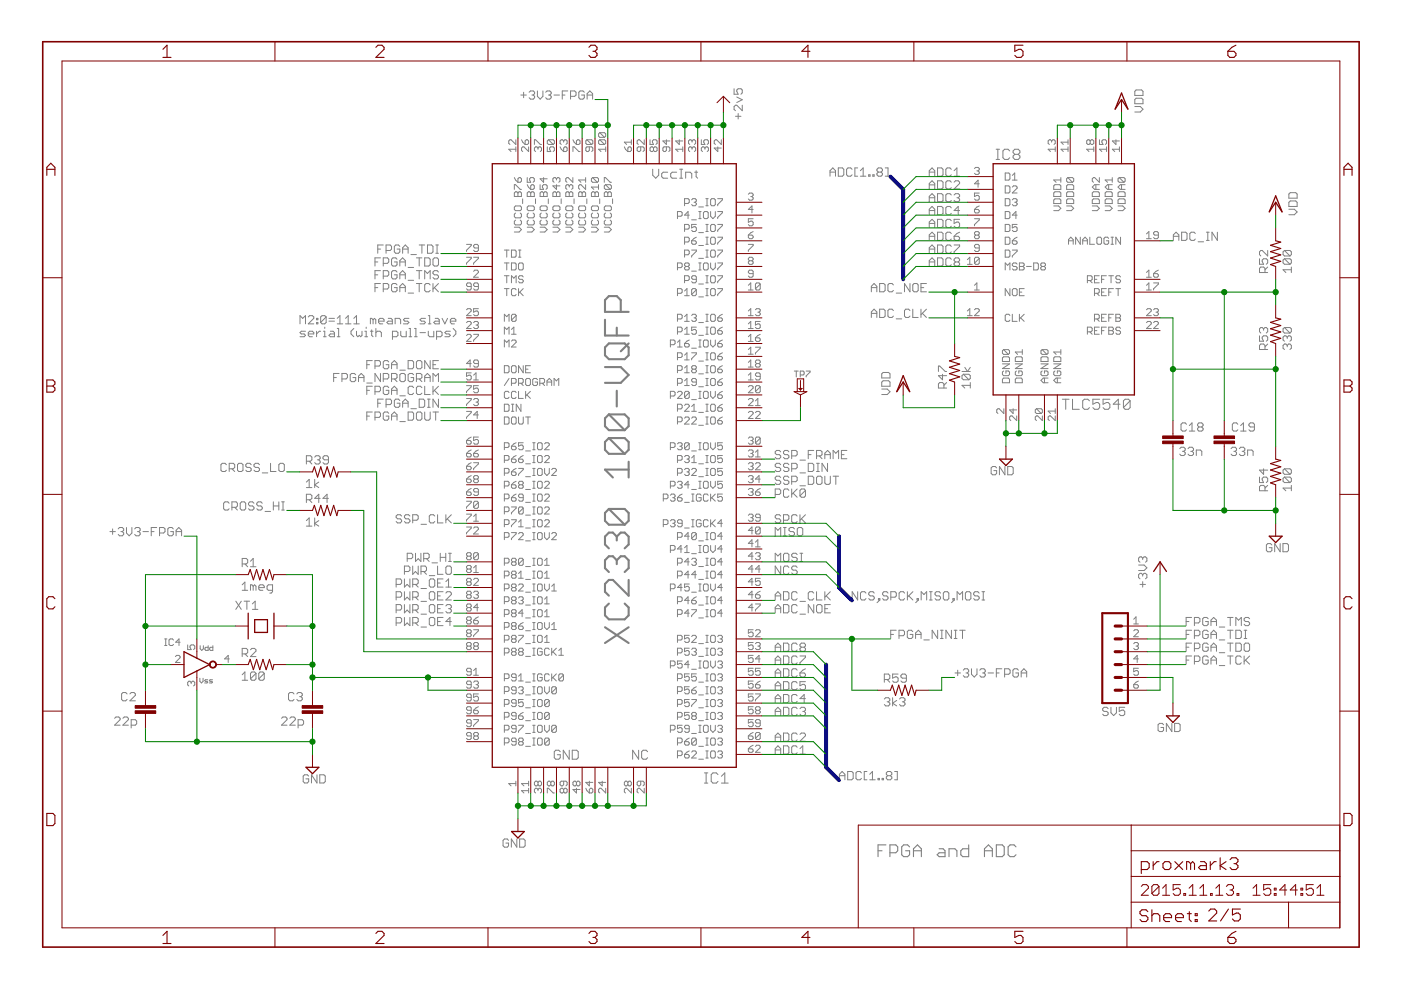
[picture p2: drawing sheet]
<svg xmlns="http://www.w3.org/2000/svg" width="297mm" height="210mm" viewBox="0 0 297 210" stroke-linecap="round" stroke-linejoin="round" font-family="sans-serif">
<g fill="none" stroke="#808080" stroke-width=".21">
<path d="M111 19.6v1.1M112.2 19.6l.3-.3h.6l.2 .3v.3l-.2 .3M113.9 19.3v1.1l.6 .6 .6-.6v-1.1M115.7 19.6l.3-.3h.6l.3 .3v.3l-.3 .3M120.4 19.3h-1.2v1.7M123.9 19.6l-.3-.3h-.6l-.3 .3v1.1l.3 .3h.6l.3-.3v-.5h-.6M155.6 18.8v1.2h.9l-.3-.6v-.3l.3-.3h.6l.3 .3v.6l-.3 .3M240.9 19.1h1.1l.3 .3v.8h-1.7v-.8zM109.1 37.7l.2 .5 .5 .5M109.4 29.6v1l-1-1h-.3l-.2 .3v.5l.2 .2M109.4 31.1v1M109.4 31.6h-1.5l.5 .5"/>
<path d="M109.8 37.9l.3-.2h.2l.3 .2v.5l-.3 .3h-.5zM110.4 20.2h1.2M110.6 29.6l.2 .5 .5 .5M111.3 29.9l.3-.3h.2l.3 .3v.5l-.3 .2h-.5zM111.8 37.7v1h.7l-.2-.8 .2-.2h.5l.3 .2v.5l-.3 .3M111.8 39.2l.7 1M112.1 31.1v1l-1-1h-.3l-.2 .3v.5l.2 .2M112.8 39.2h.2l.3 .2v.5l-.3 .3h-.5v-.8zM112.8 20.2h.3M113.1 20.2l.2 .2v.3l-.2 .3h-.6l-.3-.3M113.3 30.6v-1h.3l1 1h.2M114.1 31.4l-.3-.3h-.2l-.3 .3v.5l.3 .2"/>
<path d="M114.1 31.4v.2M114.1 31.4l.2-.3h.3l.2 .3v.5l-.2 .2M114.5 39.2v1h.8l-.3-.8 .3-.2h.5l.2 .2v.5l-.2 .3M115.3 37.7v1l-.8-.8h1.5M116 31.1v1h.8l-.3-.5v-.2l.3-.3h.5l.2 .3v.5l-.2 .2M116.3 29.6l-.3 .3v.5l.3 .2h1M116.3 29.6h1l.2 .3v.5l-.2 .2M116.3 29.6l1 1M116.3 20.2h.3M116.6 20.2l.3 .2v.3l-.3 .3h-.6l-.3-.3M117.5 20.2h1.1M118 37.9l.2-.2h.3l.2 .2v.5l-.2 .3"/>
<path d="M118 37.9l-.3-.2h-.2l-.3 .2v.5l.3 .3M118 37.9v.3M118 39.2v1l-.8-.8h1.5M118.7 31.1l.3 .5 .5 .5M119.2 20.2h.6M119.5 29.9l-.2-.3h-.3l-.3 .3v.5l.3 .2M119.5 29.9l.3-.3h.2l.2 .3v.5l-.2 .2M119.5 31.4l.3-.3h.2l.2 .3v.5l-.2 .2h-.5zM119.5 29.9v.2M120.7 39.4v.3M120.7 39.4l-.2-.2h-.3l-.2 .2v.5l.2 .3M120.7 39.4l.2-.2h.3l.3 .2v.5l-.3 .3"/>
<path d="M121 20.4h.8l.3-.2v-.6l-.3-.3h-.8v1.7M121.5 37.7v1l-1-1h-.3l-.2 .2v.5l.2 .3M121.5 32.1v-1h.2l1 1h.3M121.5 29.6l.7 1M122.2 29.9l.3-.3h.2l.3 .3v.5l-.3 .2h-.5zM124.2 39.2v1l-1-1h-.3l-.2 .2v.5l.2 .3M124.2 37.7v1M124.2 38.2h-1.5l.5 .5M124.4 29.6h1.1l.2 .3v.5l-.2 .2M124.4 29.6l-.2 .3v.5l.2 .2h1.1M124.4 29.6l1.1 1M124.5 20.2h1.1"/>
<path d="M124.5 21v-1.1l.6-.6 .5 .6v1.1M124.9 31.1v.8l-.2 .2h-.3l-.2-.2v-.5l.2-.3h1.1l.2 .3v.5l-.2 .2M125.6 37.7h1l.3 .2v.5l-.3 .3M125.6 37.7l-.2 .2v.5l.2 .3h1M125.6 37.7l1 1M126.9 39.2v1M126.9 39.7h-1.5l.5 .5M127.2 29.6l-.3 .3v.5l.3 .2h1M127.2 28.1h1l.2 .3v.5l-.2 .2M127.2 29.6h1l.2 .3v.5l-.2 .2M127.2 28.1l-.3 .3v.5l.3 .2h1M127.2 29.6l1 1"/>
<path d="M127.2 28.1l1 1M128.1 38.7v-1h.3l1 1h.2M128.4 39.2h1l.2 .2v.5l-.2 .3M128.4 39.2l-.3 .2v.5l.3 .3h1M128.4 39.2l1 1M128.4 31.1v1M128.4 31.6h-1.5l.5 .5M132.4 31.1l.2 .5 .5 .5M133.1 31.4l.3-.3h.2l.3 .3v.5l-.3 .2h-.5zM133.9 29.6v1M133.9 30.1h-1.5l.5 .5M135.8 31.1v.8l-.2 .2-.5-.2v-.5l.2-.3h1l.3 .3v.5l-.3 .2"/>
<path d="M136.6 29.6v1l-1-1h-.3l-.2 .3v.5l.2 .2M137.8 29.6v1h.8l-.3-.7 .3-.3h.5l.2 .3v.5l-.2 .2M138.4 35.9v1.2l.6 .7 .7-.7v-1.2M138.6 31.4l-.3-.3h-.2l-.3 .3v.5l.3 .2h.2l.3-.2M138.6 31.4l.2-.3h.3l.2 .3v.5l-.2 .2-.5-.2M138.6 31.4v.5M141.3 31.1v.8l-.3 .2h-.2l-.3-.2v-.5l.3-.3h1l.2 .3v.5l-.2 .2M141.3 29.6v1l-.8-.7h1.5M141.6 36.5h-1l-.3 .3v.7l.3 .3h1M143.5 36.5h-1l-.3 .3v.7l.3 .3h1M144 29.6v1l-.7-.7h1.5M144.1 37.8h.6"/>
<path d="M144.1 35.9h.6M144.4 35.9v1.9M144.8 31.6h-1.5l.5 .5M144.8 31.1v1M145.4 37.8v-1.3h.9l.4 .3v1M146.7 29.9l-.2-.3h-.3l-.2 .3v.5l.2 .2M146.7 29.9l.3-.3h.2l.3 .3v.5l-.3 .2M146.7 31.4l-.2-.3h-.3l-.2 .3v.5l.2 .2M146.7 31.4l.3-.3h.2l.3 .3v.5l-.3 .2M146.7 29.9v.2M146.7 31.4v.2M147.3 36.5h.6"/>
<path d="M147.6 36.2v1.3l.3 .3M148.7 29.6v1h.8l-.3-.7 .3-.3h.4l.3 .3v.5l-.3 .2M149.5 31.4l-.3-.3h-.3l-.2 .3v.5l.2 .2M149.5 31.4l.2-.3h.2l.3 .3v.5l-.3 .2M149.5 31.4v.2M152.2 31.1v1l-.8-.7h1.5M152.9 29.6v1l-1-1h-.2l-.3 .3v.5l.3 .2M155.9 24.7h1.2M156.2 20.6l1.2 .5-1.2 .6M156.5 24.1v1.1M157.4 22.3v1.2l-1.2-1.2h-.3l-.3 .3v.6l.3 .3M176 37.4v-1.2l.6-.6 .5 .6v1.2"/>
<path d="M176 36.5h1.1M177.7 35.6h.9l.3 .3v1.2l-.3 .3h-.9zM180.7 35.9l-.3-.3h-.6l-.3 .3v1.2l.3 .3h.6l.3-.3M181.8 35.6h-.5v1.8h.5M182.4 36.2l.6-.6v1.8M182.4 37.4h1.2M184.2 37.1h.3v.3h-.3zM185.1 37.1h.2v.3h-.2zM186.2 36.5l-.3-.3v-.3l.3-.3h.6l.3 .3v.3l-.3 .3M186.2 36.5h.6M186.2 36.5l-.3 .3v.3l.3 .3h.6l.3-.3v-.3l-.3-.3M187.7 35.6h.6v1.8h-.6"/>
<path d="M197 37.4v-1.2l.6-.6 .6 .6v1.2M197 36.5h1.2M197 39.2h1.2M198.8 35.6h.8l.3 .3v1.2l-.3 .3h-.8zM198.8 38.3h.8l.3 .3v1.2l-.3 .3h-.8zM201.7 38.6l-.3-.3h-.6l-.3 .3v1.2l.3 .3h.6l.3-.3M201.7 35.9l-.3-.3h-.6l-.3 .3v1.2l.3 .3h.6l.3-.3M202.3 36.2l.6-.6v1.8M202.3 37.4h1.2M202.3 38.6l.3-.3h.6l.3 .3v.3l-1.2 1.2h1.2M206.6 35.7l.3-.2h.5l.2 .2v.3l-.2 .2M207.1 36.2h.3"/>
<path d="M207.4 36.2l.2 .3v.2l-.2 .3h-.5l-.3-.3M207.6 39h-1l.8-.8v1.5M211.2 31.6h.7M211.2 33.8h.7M211.6 31.6v2.2M213.1 39.4h.8l.2 .3v1l-.2 .2h-.8zM213.1 36.7h.8l.2 .2v1l-.2 .3h-.8zM214.1 32l-.4-.4h-.7l-.4 .4v1.4l.4 .4h.7l.4-.4M214.6 39.7l.3-.3h.5l.2 .3v.2l-1 1h1M214.6 38.2h1M214.6 37.2l.5-.5v1.5M215.2 32.7l-.4-.3v-.4l.4-.4h.7l.3 .4v.4l-.3 .3"/>
<path d="M215.2 32.7l-.4 .4v.3l.4 .4h.7l.3-.4v-.3l-.3-.4M215.2 32.7h.7M223 29.9l-.3-.3h-.2l-.3 .3v.5l.3 .2M223 29.9l.2-.3h.3l.2 .3v.5l-.2 .2M223 29.9v.2M223.7 39.2h1l.2 .2v.8h-1.5v-.8zM223.7 31.6h-1.5l.5 .5M223.7 31.1v1M224.9 38.2h-1.5l.5 .5M224.9 37.7v1M226.4 39.2h1l.2 .2v.8h-1.5v-.8zM226.4 37.7l-.3 .2v.5l.3 .3h1"/>
<path d="M226.4 37.7h1l.2 .2v.5l-.2 .3M226.4 37.7l1 1M226.4 31.6h-1.4l.4 .5M226.4 30.1h-1.4l.4 .5M226.4 29.6v1M226.4 31.1v1M231.1 29.9l-.2-.3h-.2l-.3 .3v.5l.3 .2 .4-.2M231.1 29.9l.3-.3h.2l.3 .3v.5l-.3 .2-.5-.2M231.1 29.9v.5M231.9 31.6h-1.5l.5 .5M231.9 31.1v1M232.3 39.2v1"/>
<path d="M233.1 39.2h-1l-.5 .5 .5 .5h1M233.1 37.7v1l-1-1h-.3l-.2 .2v.5l.2 .3M233.1 29.6v1h.8l-.3-.7 .3-.3h.5l.2 .3v.5l-.2 .2M234.6 31.6h-1.5l.5 .5M234.6 31.1v1M235.1 39.2v1M235.8 39.2h-1l-.5 .5 .5 .5h1M235.8 38.2h-1.5l.5 .5M235.8 37.7v1M236.6 29.6v1l-.8-.7h1.5M237.3 37.7l-.3 .2v.5l.3 .3h1M237.3 37.7h1l.2 .2v.5l-.2 .3"/>
<path d="M237.3 37.7l1 1M237.3 31.6h-1.5l.5 .5M237.3 31.1v1M237.8 39.2v1M238.5 39.2h-1l-.5 .5 .5 .5h1M240.6 22.6h1.2l.5 .6-.5 .5h-1.2M240.6 21.1l.3-.3h1.1l.3 .3v.9h-1.7zM79.5 55.5h.6M79.5 58.3h.6M80.1 52.8h.6M80.7 54.7h-1.2v1.7M80.7 57.4h-1.2v1.7"/>
<path d="M81.3 51.9h-1.2v1.8M81.3 55.8h.8l.3-.3v-.5l-.3-.3h-.8v1.7M81.3 58.5h.8l.3-.2v-.6l-.3-.3h-.8v1.7M81.9 53.1h.8l.3-.3v-.6l-.3-.3h-.8v1.8M84.2 55l-.3-.3h-.6l-.3 .3v1.1l.3 .3h.6l.3-.3v-.6h-.6M84.2 57.7l-.3-.3h-.6l-.3 .3v1.1l.3 .3h.6l.3-.3v-.5h-.6M84.8 52.2l-.3-.3h-.6l-.3 .3v1.2l.3 .3h.6l.3-.3v-.6h-.6M84.8 56.4v-1.2l.6-.5 .5 .5v1.2M84.8 59.1v-1.1l.6-.6 .5 .6v1.1M84.8 55.5h1.1M84.8 58.3h1.1M85.4 53.7v-1.2l.5-.6 .6 .6v1.2"/>
<path d="M85.4 52.8h1.1M86.5 56.7h1.2M86.5 59.4h1.2M87.1 54h1.2M88.3 54.7h1.2M88.3 57.4h1.2M88.9 51.9h1.1M88.9 54.7v1.7M88.9 57.4v1.7M89.5 51.9v1.8M90 54.7h.9l.3 .3v1.1l-.3 .3h-.9zM90 59.1v-1.7l.6 .6 .6-.6v1.7"/>
<path d="M90.6 51.9h.9l.3 .3v1.2l-.3 .3h-.9zM91.8 55l.3-.3h.6l.3 .3v1.1l-.3 .3h-.6l-.3-.3zM92.4 51.9h.6M92.4 53.7h.6M92.7 51.9v1.8M93 57.7l-.3-.3h-.6l-.3 .3v.3l.3 .3h.6l.3 .2v.3l-.3 .3h-.6l-.3-.3M98.9 54.5h1v.3l-1 1v.2M98.9 51.8h1v.3l-1 1v.2M100.4 57.5l.3-.2h.5l.2 .2v.3l-1 1h1M100.4 54.5h1v.3l-1 1v.2M101.4 52.6h-.7l-.3-.3v-.2l.3-.3h.5l.2 .3v1l-.2 .2h-.5l-.3-.2M106.9 53h1"/>
<path d="M106.9 55.8h1M106.9 58.5h1M107.4 53v1.5M107.4 55.8v1.4M107.4 58.5v1.5M108.4 53h.8l.2 .3v1l-.2 .2h-.8zM108.4 55.8h.8l.2 .2v1l-.2 .2h-.8zM108.4 60v-1.5l.5 .5 .5-.5v1.5M109.1 48.2h1l.5 .5-.5 .5h-1M109.1 40.2v-1h.2l1 1h.3M109.3 46.7l-.2 .2v.5l.2 .3h1l.3-.3v-.5l-.3-.2M109.3 40.7h.3l.2 .2 .3-.2h.2l.3 .2v.8h-1.5v-.8z"/>
<path d="M109.3 43.7h1l.3 .2v.5l-.3 .3h-1l-.2-.3v-.5zM109.3 45.2l-.2 .2v.5l.2 .3h1l.3-.3v-.5l-.3-.2M109.8 40.9v.8M109.9 53h.5M109.9 54.5h.5M109.9 56l.3-.2h.5l.2 .2v1l-.2 .2h-.5l-.3-.2zM110.2 53v1.5M110.8 42.2v1M110.9 58.7l-.2-.2h-.5l-.3 .2v.3l.3 .2h.5l.2 .3-.2 .5h-.5l-.3-.3M111.8 48.2h1l.5 .5-.5 .5h-1M111.8 43.9l.2-.2h1l.3 .2v.5l-.3 .3h-1l-.2-.3zM111.8 40.9l.2-.2h.3l.2 .2 .3-.2h.2l.3 .2v.8h-1.5z"/>
<path d="M112 46.7l-.2 .2v.5l.2 .3h1l.3-.3v-.5l-.3-.2M112 45.2l-.2 .2v.5l.2 .3h1l.3-.3v-.5l-.3-.2M112.5 40.9v.8M113.5 42.2v1M114.5 40.9l.3-.2h.2l.3 .2 .2-.2h.3l.2 .2v.8h-1.5zM114.5 43.9l.3-.2h1l.2 .2v.5l-.2 .3h-1l-.3-.3zM114.5 48.2h1l.5 .5-.5 .5h-1M114.8 45.2l-.3 .2v.5l.3 .3h1l.2-.3v-.5l-.2-.2M114.8 46.7l-.3 .2v.5l.3 .3h1l.2-.3v-.5l-.2-.2M115.3 40.9v.8M116.2 42.2v1M117.2 40.9l.3-.2h.2l.3 .2 .2-.2h.3l.2 .2v.8h-1.5z"/>
<path d="M117.2 43.9l.3-.2h1l.2 .2v.5l-.2 .3h-1l-.3-.3zM117.2 48.2h1l.5 .5-.5 .5h-1M117.5 45.2l-.3 .2v.5l.3 .3h1l.2-.3v-.5l-.2-.2M117.5 46.7l-.3 .2v.5l.3 .3h1l.2-.3v-.5l-.2-.2M118 40.9v.8M119 42.2v1M120 48.2h.9l.6 .5-.6 .5h-.9M120 43.9l.2-.2h1l.3 .2v.5l-.3 .3h-1l-.2-.3zM120 40.9l.2-.2h.3l.2 .2 .2-.2h.3l.3 .2v.8h-1.5zM120.2 46.7l-.2 .2v.5l.2 .3h1l.3-.3v-.5l-.3-.2M120.2 45.2l-.2 .2v.5l.2 .3h1l.3-.3v-.5l-.3-.2M120.7 40.9v.8"/>
<path d="M121.7 42.2v1M122.7 48.2h1l.5 .5-.5 .5h-1M122.9 46.7l-.2 .2v.5l.2 .3h1l.3-.3v-.5l-.3-.2M122.9 45.2l-.2 .2v.5l.2 .3h1l.3-.3v-.5l-.3-.2M122.9 43.7h1l.3 .2v.5l-.3 .3h-1l-.2-.3v-.5zM122.9 40.7h.3l.2 .2 .3-.2h.2l.3 .2v.8h-1.5v-.8zM123.4 40.9v.8M124.4 42.2v1M125.4 40.9l.2-.2h.3l.3 .2 .2-.2h.2l.3 .2v.8h-1.5zM125.4 43.9l.2-.2h1l.3 .2v.5l-.3 .3h-1l-.2-.3zM125.4 48.2h1l.5 .5-.5 .5h-1M125.6 45.2l-.2 .2v.5l.2 .3h1l.3-.3v-.5l-.3-.2"/>
<path d="M125.6 46.7l-.2 .2v.5l.2 .3h1l.3-.3v-.5l-.3-.2M126.2 40.9v.8M127.1 42.2v1M128.1 48.2h1l.5 .5-.5 .5h-1M128.4 46.7l-.3 .2v.5l.3 .3h1l.2-.3v-.5l-.2-.2M128.4 45.2l-.3 .2v.5l.3 .3h1l.2-.3v-.5l-.2-.2M128.4 43.7h1l.2 .2v.5l-.2 .3h-1l-.3-.3v-.5zM128.4 40.7h.2l.3 .2 .2-.2h.3l.2 .2v.8h-1.5v-.8zM128.9 40.9v.8M129.9 42.2v1M143.6 56.7h.8l.2-.2v-.5l-.2-.2h-.8v1.4M143.6 45.8h.8l.2-.2v-.5l-.2-.2h-.8v1.5"/>
<path d="M145.1 54h.8l.2-.2v-.5l-.2-.3h-.8v1.5M145.1 59.5h.8l.2-.3v-.5l-.2-.2h-.8v1.5M145.1 43.1h.8l.2-.2v-.5l-.2-.3h-.8v1.5M145.1 48.6h.8l.2-.3v-.5l-.2-.2h-.8v1.5M145.1 51.3h.8l.2-.2v-.6l-.2-.2h-.8v1.5M145.4 56.5l-.3-.3v-.2l.3-.2h.5l.2 .2v.2l-.2 .3M145.4 56.5l-.3 .2v.3l.3 .2h.5l.2-.2v-.3l-.2-.2M145.4 56.5h.5M146.1 45.6h-1l.8-.7v1.5M146.6 51.1h.8l.2 .2v.2l-.2 .3h-.5l-.3-.3zM146.6 53h1v.3l-1 1v.2M146.6 42.4l.3-.3h.5l.2 .3v.2l-.2 .3"/>
<path d="M146.6 46.6h1M146.6 57.5h1M147.2 42.9h.2M147.4 42.9l.2 .2v.3l-.2 .2h-.5l-.3-.2M147.6 47.6h-1v.7l.8-.2 .2 .2v.5l-.2 .3h-.5l-.3-.3M147.6 59.2h-.7l-.3-.2v-.3l.3-.2h.5l.2 .2v1l-.2 .3h-.5l-.3-.3M147.6 50.3l-1 .8M148.1 55.8h.6M148.1 57.2h.6M148.1 43.9h1M148.1 44.9h.6M148.1 46.4h.6"/>
<path d="M148.1 49.3h1M148.1 52h1M148.1 54.8h1M148.4 44.9v1.5M148.4 55.8v1.4M149.1 56l.3-.2h.5l.3 .2v1l-.3 .2h-.5l-.3-.2zM149.1 45.1l.3-.2h.5l.3 .2v1l-.3 .3h-.5l-.3-.3zM149.6 53h.6M149.6 54.5h.6M149.6 58.5h.6M149.6 60h.6M149.6 42.1h.6"/>
<path d="M149.6 43.6h.6M149.6 47.6h.6M149.6 49.1h.6M149.6 50.3h.6M149.6 51.8h.6M149.9 42.1v1.5M149.9 47.6v1.5M149.9 50.3v1.5M149.9 53v1.5M149.9 58.5v1.5M150.7 55.8v.9l.5 .5 .5-.5v-.9M150.7 44.9v.9l.5 .6 .5-.6v-.9"/>
<path d="M150.9 53h.5l.3 .3v1l-.3 .2h-.5l-.2-.2v-1zM150.9 58.5h.5l.3 .2v1l-.3 .3h-.5l-.2-.3v-1zM150.9 42.1h.5l.3 .3v1l-.3 .2h-.5l-.2-.2v-1zM150.9 47.6h.5l.3 .2v1l-.3 .3h-.5l-.2-.3v-1zM150.9 50.3h.5l.3 .2v1l-.3 .3h-.5l-.2-.3v-1zM152.2 53h1v.3l-1 1v.2M152.2 55.8h1v.2l-1 1v.2M152.2 58.5h1v.2l-1 1v.3M152.2 42.1h1v.3l-1 1v.2M152.2 44.9h1v.2l-1 1v.3M152.2 47.6h1v.2l-1 1v.3M152.2 50.3h1v.2l-1 1v.3"/>
<path d="M158.7 51.8h1v.3l-1 1v.2M158.7 41.2l.2-.3h.5l.3 .3v.2l-.3 .3M158.7 49.8h.7l.3 .3v.3l-.3 .2h-.5l-.2-.2zM158.9 55.3l-.2 .2v.3l.2 .2h.5l.3-.2v-.3l-.3-.2M158.9 55.3l-.2-.2v-.3l.2-.3h.5l.3 .3v.3l-.3 .2M158.9 55.3h.5M159.2 41.7h.2M159.4 41.7l.3 .2v.3l-.3 .2h-.5l-.2-.2M159.7 58h-.8l-.2-.2v-.3l.2-.2h.5l.3 .2v1l-.3 .3h-.5l-.2-.3M159.7 46.4h-1v.7l.5-.2h.2l.3 .2v.5l-.3 .3h-.5l-.2-.3M159.7 44.4h-1l.7-.7v1.4M159.7 49.1l-1 .7"/>
<path d="M197 45.5v-1.1l.6-.6 .6 .6v1.1M197 52.8h1.2M197 55.5h1.2M197 40.1v-1.2l.6-.6 .6 .6v1.2M197 42.8v-1.2l.6-.5 .6 .5v1.2M197 48.2v-1.1l.6-.6 .6 .6v1.1M197 51v-1.2l.6-.6 .6 .6v1.2M197 53.7v-1.2l.6-.6 .6 .6v1.2M197 56.4v-1.2l.6-.5 .6 .5v1.2M197 41.9h1.2M197 44.6h1.2M197 47.4h1.2"/>
<path d="M197 50.1h1.2M198.8 43.8h.8l.3 .3v1.1l-.3 .3h-.8zM198.8 49.2h.8l.3 .3v1.2l-.3 .3h-.8zM198.8 51.9h.8l.3 .3v1.2l-.3 .3h-.8zM198.8 54.7h.8l.3 .3v1.1l-.3 .3h-.8zM198.8 41.1h.8l.3 .2v1.2l-.3 .3h-.8zM198.8 46.5h.8l.3 .3v1.2l-.3 .2h-.8zM201.7 44.1l-.3-.3h-.6l-.3 .3v1.1l.3 .3h.6l.3-.3M201.7 41.3l-.3-.2h-.6l-.3 .2v1.2l.3 .3h.6l.3-.3M201.7 52.2l-.3-.3h-.6l-.3 .3v1.2l.3 .3h.6l.3-.3M201.7 55l-.3-.3h-.6l-.3 .3v1.1l.3 .3h.6l.3-.3M201.7 46.8l-.3-.3h-.6l-.3 .3v1.2l.3 .2h.6l.3-.2"/>
<path d="M201.7 49.5l-.3-.3h-.6l-.3 .3v1.2l.3 .3h.6l.3-.3M202.3 50.1h.9l.3 .3v.3l-.3 .3h-.6l-.3-.3zM202.3 51.9h1.2v.3l-1.2 1.2v.3M202.3 41.3l.3-.2h.6l.3 .2v.3l-.3 .3M202.6 55.5l-.3-.3v-.2l.3-.3h.6l.3 .3v.2l-.3 .3M202.6 55.5h.6M202.6 55.5l-.3 .3v.3l.3 .3h.6l.3-.3v-.3l-.3-.3M202.9 41.9h.3M203.2 41.9l.3 .3v.3l-.3 .3h-.6l-.3-.3M203.5 46.5h-1.2v.9l.6-.3h.3l.3 .3v.6l-.3 .2h-.6l-.3-.2M203.5 44.6h-1.2l.9-.8v1.7M203.5 49.2l-.6 .3-.6 .6"/>
<path d="M205.1 56h1M205.1 55.1l.5-.6v1.5M206.6 46.4h1v.2l-1 1v.3M206.6 44.4h.8l.2 .3v.2l-.2 .2h-.5l-.3-.2zM206.9 49.8l-.3-.2v-.2l.3-.3h.5l.2 .3v.2l-.2 .2M206.9 49.8l-.3 .3v.3l.3 .2h.5l.2-.2v-.3l-.2-.3M206.9 49.8h.5M207.6 54.8v1l-.2 .2h-.5l-.3-.2M207.6 54.8l-.2-.3h-.5l-.3 .3v1M207.6 52.6h-.7l-.3-.3v-.2l.3-.3h.5l.2 .3v1l-.2 .2h-.5l-.3-.2M207.6 40.9h-1v.8l.5-.3h.3l.2 .3v.5l-.2 .2h-.5l-.3-.2M207.6 43.7l-.5 .2-.5 .5"/>
<path d="M207.6 54.8l-1 1M213.1 53h.8l.2 .3v1l-.2 .2h-.8zM213.1 42.1h.8l.2 .3v1l-.2 .2h-.8zM213.1 44.9h.8l.2 .2v1l-.2 .3h-.8zM213.1 47.6h.8l.2 .2v1l-.2 .3h-.8zM213.1 50.3h.8l.2 .2v1l-.2 .3h-.8zM213.1 57.2v-1.4l.5 .4 .5-.4v1.4M214.6 53h1v.3l-1 1v.2M214.6 42.4l.3-.3h.5l.2 .3v.2l-.2 .3M214.6 51.1h.8l.2 .2v.2l-.2 .3h-.5l-.3-.3zM215.1 42.9h.3M215.4 42.9l.2 .2v.3l-.2 .2h-.5l-.3-.2"/>
<path d="M215.6 56l-.2-.2h-.5l-.3 .2v.2l.3 .3h.5l.2 .2v.3l-.2 .2h-.5l-.3-.2M215.6 45.6h-1l.8-.7v1.5M215.6 47.6h-1v.7l.8-.2 .2 .2v.5l-.2 .3h-.5l-.3-.3M215.6 50.3l-1 .8M216.1 55.8h.8l.2 .2v.2l-.2 .3 .2 .2v.3l-.2 .2h-.8zM216.1 56.5h.8M217.6 56.5h1.1M219.2 55.8h.7l.3 .2v1l-.3 .2h-.7zM220.9 56.5l-.2-.3v-.2l.2-.2h.5l.3 .2v.2l-.3 .3M220.9 56.5l-.2 .2v.3l.2 .2h.5l.3-.2v-.3l-.3-.2M220.9 56.5h.5M223.4 43.7h1l.5 .5-.5 .5h-1"/>
<path d="M223.4 40.9l.3-.2h1l.2 .2v.8h-1.5zM223.7 42.2h1l.2 .2v.8h-1.5v-.8zM226.1 43.7h1l.5 .5-.5 .5h-1M226.1 40.9l.3-.2h1l.2 .2v.8h-1.5zM226.4 42.2h1l.2 .2v.8h-1.5v-.8zM226.5 51.1h1M226.5 51.8v-1l.5-.5 .5 .5v1M229 50.3v1.5l-1-1.5v1.5M229.6 51.1h.9M229.6 51.8v-1l.5-.5 .4 .5v1M230.5 59.5h.8l.3-.3v-.5l-.3-.2h-.8v1.5M231.1 50.3v1.5h1"/>
<path d="M231.1 59.5l.5 .5M231.6 43.7h1l.5 .5-.5 .5h-1M231.6 40.9l.2-.2h1l.3 .2v.8h-1.5zM231.8 42.2h1l.3 .2v.8h-1.5v-.8zM232.1 59.2h.5M232.8 50.3h.5l.3 .2v1l-.3 .3h-.5l-.2-.3v-1zM233.1 58.5h-1v1.5h1M233.6 59.2h.5M234.3 43.7h1l.5 .5-.5 .5h-1M234.3 40.9l.3-.2h1l.2 .2v.8h-1.5zM234.6 58.5h-1v1.5M234.6 42.2h1l.2 .2v.8h-1.5v-.8z"/>
<path d="M235.1 50.5l-.3-.2h-.5l-.2 .2v1l.2 .3h.5l.3-.3v-.4h-.5M235.1 58.5h1M235.6 50.3h.5M235.6 51.8h.5M235.6 58.5v1.5M235.8 50.3v1.5M237 43.7h1l.5 .5-.5 .5h-1M237 40.9l.3-.2h1l.2 .2v.8h-1.5zM237.3 42.2h1l.2 .2v.8h-1.5v-.8zM237.6 58.7l-.3-.2h-.5l-.2 .5 .2 .2h.5l.3 .3v.2l-.3 .3h-.5l-.2-.3M237.6 50.3v1.5l-1-1.5v1.5M243.1 58.8h1"/>
<path d="M243.1 50.6h1M243.1 49.6l.5-.5v1.5M243.1 57.8l.5-.5v1.5M244.6 58h.7l.3 .3v.2l-.3 .3h-.5l-.2-.3zM244.6 60h1v.2l-1 1v.3M245.6 49.8h-.8l-.2-.2v-.2l.2-.3h.5l.3 .3v1l-.3 .2h-.5l-.2-.2M245.6 57.3l-1 .7M248.8 51v-1.2l.5-.6 .6 .6v1.2M248.8 50.1h1.1M250.5 49.2h.9l.3 .3v1.2l-.3 .3h-.9zM253.4 49.5l-.2-.3h-.6l-.3 .3v1.2l.3 .3h.6l.2-.3M254 51.3h1.2"/>
<path d="M255.8 51h.6M255.8 49.2h.6M256.1 49.2v1.8M258.1 49.2v1.8l-1.1-1.8v1.8M267 54.9v1.1h.9l-.3-.9 .3-.2h.6l.3 .2v.6l-.3 .3M268.2 57.8v-.9l-.3-.3h-.6l-.3 .3v.9h1.8M268.8 53.1v1.2l-1.2-1.2h-.3l-.3 .3v.6l.3 .3M268.8 56.6l-.6 .6M272.3 53.1h1.2l.3 .3v.6l-.3 .3M272.3 54.9h1.2l.3 .2v.6l-.3 .3M272.3 54.9l-.3 .2v.6l.3 .3h1.2M272.3 53.1l-.3 .3v.6l.3 .3h1.2"/>
<path d="M272.3 54.9l1.2 1.1M272.3 53.1l1.2 1.2M273.3 44.4h1.1l.6 .5-.6 .6h-1.1M273.3 42.9l.3-.3h1.1l.3 .3v.9h-1.7zM273.3 41.1l.3-.2h1.1l.3 .2v.9h-1.7zM273.8 57.2h-1.8l.6 .6M273.8 56.6v1.2M63.6 68.7v-1.8l.6 .6 .6-.6v1.8M64.8 70.2h-.9l-.3 .3 .3 .3h.6l.3 .3-.3 .3h-.9M65.4 67.2l.2-.3h.6l.3 .3v.3l-1.1 1.2h1.1M65.4 70.8h1.1v-.3l-.3-.3h-.6l-.2 .3v.6l.2 .3h.6M67.1 68.4h.3v.3h-.3z"/>
<path d="M67.1 67.5h.3v.3h-.3zM67.1 70.2v1.2M68 70.2h-.3l-.6 .6M68.6 71.4h.6M68.6 70.2h.3v1.2M68.9 69.4v.2M69.2 67.2v1.2l-.3 .3h-.6l-.3-.3M69.2 67.2l-.3-.3h-.6l-.3 .3v1.2M69.2 67.2l-1.2 1.2M69.7 67.5h1.2M69.7 68.1h1.2M70 70.2h.6l.3 .3v.9h-.9l-.3-.3 .3-.3h.9"/>
<path d="M71.5 68.7h1.2M71.5 67.5l.6-.6v1.8M71.5 71.4h.6M71.5 69.6h.3v1.8M71.9 79.2h-1.2v1.7M73.3 68.7h1.1M73.3 67.5l.5-.6v1.8M75 68.7h1.2M75 67.5l.6-.6v1.8M75 69.6l-.6 .6v.6l.6 .6M75.4 79.5l-.3-.3h-.6l-.2 .3v1.1l.2 .3h.6l.3-.3v-.5h-.6M75.6 70.2v.9l.3 .3 .3-.3 .3 .3 .3-.3v-.9"/>
<path d="M77.3 71.4h.6M77.3 70.2h.3v1.2M77.6 69.4v.2M77.8 77.3h.5M78.5 70.2h.6M78.8 69.9v1.2l.3 .3M78.9 76.5h-1.1v1.7M79.1 67.8l-.3-.3h-.3v1.2M79.1 67.8v.9M79.1 67.8l.3-.3 .3 .3v.9M79.5 77.6h.9l.3-.3v-.5l-.3-.3h-.9v1.7M79.5 61h.6"/>
<path d="M79.7 69.6v1.8M79.7 70.5l.3-.3h.6l.3 .3v.9M80.3 68.1h1.1v-.3l-.2-.3h-.6l-.3 .3v.6l.3 .3h.6M80.7 60.1h-1.2v1.8M80.7 79.2v1.7l-1.2-1.7v1.7M81.3 61.3h.8l.3-.3v-.6l-.3-.3h-.8v1.8M82.3 67.5h.6l.3 .3v.9h-.9l-.3-.3 .3-.3h.9M82.4 76.8l-.3-.3h-.5l-.3 .3v1.1l.3 .3h.5l.3-.3v-.6h-.5M83 78.2v-1.2l.6-.5 .6 .5v1.2M83 77.3h1.2M83.2 71.4h.9l.3-.3v-.6l-.3-.3h-.9v1.8M83.8 68.7v-1.2h.9l.2 .3v.9"/>
<path d="M84.2 60.4l-.3-.3h-.6l-.3 .3v1.2l.3 .3h.6l.3-.3v-.6h-.6M84.8 79.5l.3-.3h.5l.3 .3v1.1l-.3 .3h-.5l-.3-.3zM84.8 61.9v-1.2l.6-.6 .5 .6v1.2M84.8 61h1.1M84.8 78.5h1.1M85 70.2v.9l.2 .3h.9v-1.2M86.5 76.5h.9l.3 .3v1.1l-.3 .3h-.9zM86.5 62.1h1.2M86.7 67.5h-.9l-.3 .3 .3 .3h.6l.3 .3-.3 .3h-.9M86.7 71.4h.6M86.7 69.6h.3v1.8M87.7 79.5l-.3-.3h-.6l-.3 .3v1.1l.3 .3h.6l.3-.3v-.5h-.6"/>
<path d="M87.9 71.4h.6M87.9 69.6h.3v1.8M88.3 76.8l.3-.3h.6l.3 .3v1.1l-.3 .3h-.6l-.3-.3zM88.3 60.1h1.2M88.9 60.1v1.8M89 70.5h1.2M90.2 67.5h-.9l-.3 .3 .3 .3h.6l.3 .3-.3 .3h-.9M90.8 68.7h.6M90.8 66.9h.3v1.8M90.8 70.2v.9l.3 .3h.9v-1.2M91.2 60.4l-.3-.3h-.6l-.3 .3v1.2l.3 .3h.6l.3-.3M91.2 76.5v1.7l-1.2-1.7v1.7"/>
<path d="M91.8 60.1v1.8M91.8 77.3h.6M92.1 61l.9 .9M92.3 67.5h.5l.3 .3v.9h-.8l-.3-.3 .3-.3h.8M92.6 71.4h.8l.3-.3v-.6l-.3-.3h-.8v1.8M93 76.5h-1.2v1.7h1.2M93 60.1l-1.2 1.2M93.7 67.5l.6 1.2 .6-1.2M95.5 68.1h1.1v-.3l-.2-.3h-.6l-.3 .3v.6l.3 .3h.6M95.5 70.2h-.9l-.3 .3 .3 .3h.6l.3 .3-.3 .3h-.9M96.1 69.6l.5 .6v.6l-.5 .6M98.9 65.7l.3-.3h.5l.2 .3v.2l-1 1h1"/>
<path d="M98.9 68.4l.3-.2h.5l.2 .2v.3l-1 1h1M98.9 71.1l.3-.2h.5l.2 .2v.3l-1 1h1M99.9 60.7h-.7l-.3-.2v-.3l.3-.2h.5l.2 .2v1l-.2 .3h-.5l-.3-.3M99.9 79.1h-1v.7l.5-.3h.3l.2 .3v.5l-.2 .3h-.5l-.3-.3M99.9 77.1h-1l.8-.8v1.5M100.4 68.4l.3-.2h.5l.2 .2v.3l-.2 .2M100.4 70.9h1v.2l-1 1v.3M100.4 79.5l.5-.4v1.5M100.9 68.9h.3M101.2 68.9l.2 .3v.2l-.2 .3h-.5l-.3-.3M101.4 65.4h-1v.8l.5-.3h.3l.2 .3v.5l-.2 .2h-.5l-.3-.2M101.4 60.7h-.7l-.3-.2v-.3l.3-.2h.5l.2 .2v1l-.2 .3h-.5l-.3-.3"/>
<path d="M101.4 77.1h-.7l-.3-.3v-.2l.3-.3h.5l.2 .3v1l-.2 .2h-.5l-.3-.2M106.9 61.2h1M106.9 77.5h.8l.2 .3v1l-.2 .2h-.8zM106.9 68.1v-1.5l.5 .5 .5-.5v1.5M106.9 70.9v-1.5l.5 .4 .5-.4v1.5M106.9 73.6v-1.5l.5 .5 .5-.5v1.5M107.4 61.2v1.5M108.4 72.3l.3-.2h.5l.2 .2v.3l-1 1h1M108.4 70.9h1M108.4 69.8l.5-.4v1.5M108.7 77.5h.5l.2 .3v1l-.2 .2h-.5l-.3-.2v-1zM109.4 66.9l-.2-.3h-.5l-.3 .3v1"/>
<path d="M109.4 66.9v1l-.2 .2h-.5l-.3-.2M109.4 61.4l-.2-.2h-.5l-.3 .2v1l.3 .3h.5l.2-.3M109.4 66.9l-1 1M109.9 61.2v1.5M110.2 61.9l.7 .8M110.9 77.5v1.5l-1-1.5v1.5M110.9 61.2l-1 1M111.4 78.3h.6M112.5 77.5h-1.1v1.5h1.1M142.1 73.1h.8l.2-.3v-.5l-.2-.2h-.8v1.5M143.6 62.2h.8l.2-.3v-.5l-.2-.2h-.8v1.5M143.6 67.6h.8l.2-.2v-.5l-.2-.3h-.8v1.5"/>
<path d="M143.6 70.4h.8l.2-.3v-.5l-.2-.2h-.8v1.5M143.6 75.8h.8l.2-.2v-.5l-.2-.3h-.8v1.5M143.6 78.5h.8l.2-.2v-.5l-.2-.3h-.8v1.5M143.6 72.6l.5-.5v1.5M143.6 73.6h1M145.1 68.1h1M145.1 62.7h1M145.1 72.8h.8l.2 .3v.2l-.2 .3h-.5l-.3-.3zM145.1 61.7l.5-.5v1.5M145.1 67.1l.5-.5v1.5M145.1 69.8l.5-.4v1.5M145.1 75.3l.5-.5v1.5"/>
<path d="M145.1 78l.5-.5v1.5M145.1 70.9h1M145.1 76.3h1M145.1 79h1M146.1 72.1l-1 .7M146.6 74.8h1v.3l-1 1v.2M146.6 66.9l.3-.3h.5l.2 .3v.2l-.2 .3M146.6 73.8h1M146.9 78.3l-.3-.3v-.2l.3-.3h.5l.2 .3v.2l-.2 .3M146.9 78.3l-.3 .2v.3l.3 .2h.5l.2-.2v-.3l-.2-.2M146.9 78.3h.5M147.2 67.4h.2"/>
<path d="M147.4 67.4l.2 .2v.3l-.2 .2h-.5l-.3-.2M147.6 61.4l-.2-.2h-.5l-.3 .2v1M147.6 69.4h-1v.7l.6-.3h.2l.2 .3v.5l-.2 .3h-.5l-.3-.3M147.6 61.4v1l-.2 .3h-.5l-.3-.3M147.6 61.4l-1 1M148.1 68.4h1M148.1 60.2h1M148.1 62.9h1M148.1 71.1h1M148.1 72.1h.6M148.1 73.6h.6M148.1 76.6h1"/>
<path d="M148.1 79.3h1M148.4 72.1v1.5M149.1 72.3l.3-.2h.5l.3 .2v1l-.3 .3h-.5l-.3-.3zM149.6 68.1h.6M149.6 61.2h.6M149.6 62.7h.6M149.6 66.6h.6M149.6 69.4h.6M149.6 70.9h.6M149.6 74.8h.6M149.6 76.3h.6M149.6 77.5h.6"/>
<path d="M149.6 79h.6M149.9 61.2v1.5M149.9 66.6v1.5M149.9 69.4v1.5M149.9 74.8v1.5M149.9 77.5v1.5M150.7 72.1v1l.5 .5 .5-.5v-1M150.9 66.6h.5l.3 .3v1l-.3 .2h-.5l-.2-.2v-1zM150.9 61.2h.5l.3 .2v1l-.3 .3h-.5l-.2-.3v-1zM150.9 69.4h.5l.3 .2v1l-.3 .3h-.5l-.2-.3v-1zM150.9 74.8h.5l.3 .3v1l-.3 .2h-.5l-.2-.2v-1zM150.9 77.5h.5l.3 .3v1l-.3 .2h-.5l-.2-.2v-1z"/>
<path d="M152.2 67.4h.7l.3 .2v.3l-.3 .2h-.5l-.2-.2zM152.2 72.8h.7l.3 .3v.2l-.3 .3h-.5l-.2-.3zM152.2 70.1h.7l.3 .3v.2l-.3 .3h-.5l-.2-.3zM152.2 78.3h.7l.3 .2v.3l-.3 .2h-.5l-.2-.2zM152.2 61.2h1v.2l-1 1v.3M152.2 75.6h.7l.3 .2v.3l-.3 .2h-.5l-.2-.2zM153.2 66.6l-.5 .3-.5 .5M153.2 69.4l-1 .7M153.2 72.1l-.5 .2-.5 .5M153.2 74.8l-.5 .3-.5 .5M153.2 77.5l-1 .8M158.7 66.9h1"/>
<path d="M158.7 69.7h1M158.7 61.5h1M158.7 60.5l.5-.5v1.5M158.7 65.9l.5-.5v1.5M158.7 68.7l.5-.5v1.5M158.7 71.4l.5-.5v1.5M158.7 74.1l.5-.5v1.5M158.7 76.8l.5-.5v1.5M158.7 79.5l.5-.4v1.5M158.7 72.4h1M158.7 75.1h1M158.7 77.8h1"/>
<path d="M160.2 71.6h.7l.3 .3v.2l-.3 .3h-.5l-.2-.3zM160.2 73.6h1v.3l-1 1v.2M160.2 65.7l.2-.3h.5l.3 .3v.2l-.3 .3M160.4 77.1l-.2-.3v-.2l.2-.3h.5l.3 .3v.2l-.3 .3M160.4 77.1l-.2 .2v.3l.2 .2h.5l.3-.2v-.3l-.3-.2M160.4 77.1h.5M160.7 66.2h.2M160.9 66.2l.3 .2v.3l-.3 .2h-.5l-.2-.2M161.2 68.2h-1v.7l.5-.2h.2l.3 .2v.5l-.3 .3h-.5l-.2-.3M161.2 79.8h-.8l-.2-.3v-.2l.2-.2h.5l.3 .2v1l-.3 .3h-.5l-.2-.3M161.2 60.2v1l-.3 .3h-.5l-.2-.3M161.2 60.2l-.3-.2h-.5l-.2 .2v1"/>
<path d="M161.2 60.2l-1 1M161.2 70.9l-1 .7M168.4 78.7h.8M168.8 78.7v1.2M169.7 79.5h.6l.2-.2v-.4l-.2-.2h-.6v1.2M170.9 78.7h.8v.2l-.8 .8v.2M184.7 61h1.2M184.7 61.9v-1.2l.6-.6 .6 .6v1.2M184.7 67.3v-1.2l.6-.5 .6 .5v1.2M184.7 66.4h1.2M186.5 60.1h.9l.3 .3v1.2l-.3 .3h-.9zM186.5 65.6h.9l.3 .2v1.2l-.3 .3h-.9z"/>
<path d="M186.9 79.3l.3-.3h1.2l.3 .3v.8h-1.8zM189.4 60.4l-.3-.3h-.6l-.2 .3v1.2l.2 .3h.6l.3-.3M189.4 65.8l-.3-.2h-.6l-.2 .2v1.2l.2 .3h.6l.3-.3M190 62.1h1.2M190 67.6h1.2M192.9 60.1v1.8l-1.1-1.8v1.8M192.9 65.8l-.3-.2h-.6l-.2 .2v1.2l.2 .3h.6l.3-.3M193.5 65.6v1.7h1.2M193.8 60.1h.6l.3 .3v1.2l-.3 .3h-.6l-.3-.3v-1.2zM195.3 61h.6M195.3 65.6v1.7M195.6 66.4l.8 .9"/>
<path d="M196.4 60.1h-1.1v1.8h1.1M196.4 65.6l-1.1 1.1M199 78.8v-1.2h.2l1.2 1.2h.3M199.8 79.4v1.1l-.8-.8h1.7M204 78.8h1.7M204.3 79.4h1.1l.3 .3v.5l-.3 .3M204.3 79.4l-.3 .3v.5l.3 .3h1.1M204.3 79.4l1.1 1.1M204.6 77.9l.5 .9 .6-.9M205.1 66.9h1M205.1 65.9l.5-.5v1.5M206.6 65.7l.3-.3h.5l.2 .3v.2l-1 1h1"/>
<path d="M206.6 61.5h1M206.6 60.5l.5-.5v1.5M212.5 75.9l.3-.3h1l.2 .3v.7h-1.5zM212.5 77.2h1.5l-1.5 .9h1.5M212.8 74.1h1l.2 .3v.5l-.2 .2M212.8 78.7l-.3 .2v.5l.3 .3h1l.2-.3v-.5l-.2-.2h-.5v.4M212.8 74.1l-.3 .3v.5l.3 .2h1M212.8 74.1l1 1M214.1 66.9l-.2-.3h-.5l-.3 .3v1l.3 .2h.5l.2-.2M214.1 61.2v1.5l-1-1.5v1.5M214.6 66.6v1.5h1M214.9 61.2h.5l.2 .2v1l-.2 .3h-.5l-.3-.3v-1z"/>
<path d="M215.3 77.2h1.4l-1.4 .9h1.4M215.3 75.9l.2-.3h1l.2 .3v.7h-1.4zM215.5 78.7l-.2 .2v.5l.2 .3h1l.2-.3v-.5l-.2-.2h-.5v.4M216.1 66.6v1.5M216.1 61.9h.5M216.4 67.4l.7 .7M216.7 74.1v1M216.7 74.6h-1.4l.5 .5M217.1 61.2h-1v1.5h1M217.1 66.6l-1 1M220.7 75.9l.3-.3h1l.2 .3v.7h-1.5zM220.7 77.2h1.5l-1.5 .9h1.5"/>
<path d="M221 78.7l-.3 .2v.5l.3 .3h1l.2-.3v-.5l-.2-.2h-.6v.4M221 74.1h1l.2 .3v.5l-.2 .2M221 74.1l-.3 .3v.5l.3 .2h1M221 74.1l1 1M223.4 75.9l.3-.3h1l.2 .3v.7h-1.5zM223.4 77.2h1.5l-1.5 .9h1.5M223.7 78.7l-.3 .2v.5l.3 .3h1l.2-.3v-.5l-.2-.2h-.5v.4M224.9 74.1v1M224.9 74.6h-1.5l.5 .5M230.5 70.4h.8l.3-.3v-.5l-.3-.2h-.8v1.5M231.1 70.4l.5 .5M232.1 62.2h.7l.3-.3v-.5l-.3-.2h-.7v1.5"/>
<path d="M232.1 67.6h.7l.3-.2v-.5l-.3-.3h-.7v1.5M232.1 70.1h.5M232.6 67.6l.5 .5M232.6 62.2l.5 .5M233.1 69.4h-1v1.5h1M233.6 67.4h.5M233.6 70.1h.5M233.6 61.9h.5M234.6 66.6h-1v1.5h1M234.6 61.2h-1v1.5h1M234.6 69.4h-1v1.5M235.1 67.4h.5"/>
<path d="M235.1 69.4h.7l.3 .2v.2l-.3 .3 .3 .3v.2l-.3 .3h-.7zM235.1 70.1h.7M235.1 61.9h.5M236.1 61.2h-1v1.5M236.1 66.6h-1v1.5M236.6 66.6h.7l.3 .3v.2l-.3 .3 .3 .2v.3l-.3 .2h-.7zM236.6 61.2h1M236.6 67.4h.7M237.1 61.2v1.5M237.6 69.6l-.3-.2h-.5l-.2 .4 .2 .3h.5l.3 .3v.2l-.3 .3h-.5l-.2-.3M243.1 65.7l.2-.3h.5l.3 .3v.2l-1 1h1M243.1 68.4l.2-.2h.5l.3 .2v.3l-1 1h1"/>
<path d="M243.1 61.5h1M243.1 60.5l.5-.5v1.5M244.6 68.4l.2-.2h.5l.3 .2v.3l-1 1h1M244.6 65.7l.2-.3h.5l.3 .3v.2l-.3 .3M245.1 66.2h.2M245.3 66.2l.3 .2v.3l-.3 .2h-.5l-.2-.2M267 71.2v1.1h.9l-.3-.5v-.3l.3-.3h.6l.3 .3v.6l-.3 .2M267.9 69.7l-.3-.3h-.3l-.3 .3v.6l.3 .3M267.9 69.7l.3-.3h.3l.3 .3v.6l-.3 .3M267.9 69.7v.3M268.2 74.1v-.9l-.3-.3h-.6l-.3 .3v.9h1.8M268.8 72.9l-.6 .6"/>
<path d="M272.3 69.4h1.2l.3 .3v.6l-.3 .3M272.3 69.4l-.3 .3v.6l.3 .3h1.2M272.3 69.4l1.2 1.2M272.9 71.5l.3-.3h.3l.3 .3v.6l-.3 .2M272.9 73.2l.3-.3h.3l.3 .3v.6l-.3 .3M272.9 71.5l-.3-.3h-.3l-.3 .3v.6l.3 .2M272.9 73.2l-.3-.3h-.3l-.3 .3v.6l.3 .3M272.9 71.5v.3M272.9 73.2v.3M48 98.5l-.3-.3h-.6l-.3 .3v1.2l.3 .3h.6l.3-.3M48.6 99.4h.9l.3-.3v-.6l-.3-.3h-.9v1.8M49.2 99.4l.6 .6"/>
<path d="M50.6 98.2h.6l.3 .3v1.2l-.3 .3h-.6l-.2-.3v-1.2zM53.3 98.5l-.3-.3h-.6l-.3 .3v.3l.3 .3h.6l.3 .3v.3l-.3 .3h-.6l-.3-.3M55 98.5l-.3-.3h-.6l-.3 .3v.3l.3 .3h.6l.3 .3v.3l-.3 .3h-.6l-.3-.3M57.4 98.2v1.8h1.1M59.1 98.5l.3-.3h.6l.3 .3v1.2l-.3 .3h-.6l-.3-.3zM65 97.8h.8l.3-.3v-.6l-.3-.3h-.8v1.8M65.6 97.8l.5 .6M66.7 96.9l.3-.3h.6l.3 .3v.3l-.3 .3M67.3 97.5h.3M67.6 97.5l.3 .3v.3l-.3 .3h-.6l-.3-.3M69.6 97.5h-.8l-.3-.3v-.3l.3-.3h.5l.3 .3v1.2l-.3 .3h-.5l-.3-.3M70.7 80.1h.6"/>
<path d="M72.5 80.3h.9l.3-.2v-.6l-.3-.3h-.9v1.7M76 80.1h1.2M76 80.9v-1.1l.6-.6 .6 .6v1.1M77.8 88.2h.5M77.8 81.2h1.1M77.8 82.8h.5M78.9 81.9h-1.1v1.8M78.9 87.4h-1.1v1.7M79.5 83.1h.9l.3-.3v-.6l-.3-.3h-.9v1.8M79.5 88.5h.9l.3-.3v-.6l-.3-.2h-.9v1.7M80.1 85.5h.6M81.3 84.6h-1.2v1.8"/>
<path d="M81.3 80.3h.8l.3-.2v-.6l-.3-.3h-.8v1.7M81.9 85.8h.8l.3-.3v-.6l-.3-.3h-.8v1.8M82.4 82.2l-.3-.3h-.5l-.3 .3v1.2l.3 .3h.5l.3-.3v-.6h-.5M82.4 87.6l-.3-.2h-.5l-.3 .2v1.2l.3 .3h.5l.3-.3v-.6h-.5M83 89.1v-1.2l.6-.5 .6 .5v1.2M83 80.3h.9l.3-.2v-.6l-.3-.3h-.9v1.7M83 88.2h1.2M83 83.7v-1.2l.6-.6 .6 .6v1.2M83 82.8h1.2M83.6 80.3l.6 .6M84.8 84.9l-.3-.3h-.6l-.3 .3v1.2l.3 .3h.6l.3-.3v-.6h-.6M84.8 83.9h1.1"/>
<path d="M84.8 89.4h1.1M85.4 86.4v-1.2l.5-.6 .6 .6v1.2M85.4 85.5h1.1M86.5 87.4h.9l.3 .2v1.2l-.3 .3h-.9zM87.1 86.7h1.2M87.7 82.2l-.3-.3h-.6l-.3 .3v1.2l.3 .3h.6l.3-.3M88.3 87.6l.3-.2h.6l.3 .2v1.2l-.3 .3h-.6l-.3-.3zM88.3 80.3h.9l.3-.2v-.6l-.3-.3h-.9v1.7M88.9 84.6h.8l.3 .3v1.2l-.3 .3h-.8zM88.9 80.3l.6 .6M89.5 82.2l-.3-.3h-.6l-.3 .3v1.2l.3 .3h.6l.3-.3M90 81.9v1.8h1.2"/>
<path d="M90 80.9v-1.1l.6-.6 .6 .6v1.1M90 87.4v1.4l.3 .3h.6l.3-.3v-1.4M90 80.1h1.2M90.6 84.6h.6M90.6 86.4h.6M90.9 84.6v1.8M91.8 80.9v-1.7l.6 .6 .6-.6v1.7M91.8 81.9v1.8M91.8 87.4h1.2M92.1 82.8l.9 .9M92.4 87.4v1.7M93 84.6v1.8l-1.2-1.8v1.8"/>
<path d="M93 81.9l-1.2 1.2M98.9 81.8h1v.2l-1 1v.3M98.9 84.5h1v.3l-1 .9v.3M98.9 87.2h1v.3l-1 1v.2M98.9 93.4h.8l.2 .5-.2 .3h-.5l-.3-.3zM98.9 96.1h.8l.2 .5-.2 .3h-.5l-.3-.3zM98.9 98.9h.8l.2 .5-.2 .2h-.5l-.3-.2zM99.9 95.4l-1 .7M99.9 98.1l-1 .8M99.9 92.7l-1 .7M100.4 84.8l.3-.3h.5l.2 .3v.2l-.2 .3M100.4 96.1h.8l.2 .3v.2l-.2 .3h-.5l-.3-.3z"/>
<path d="M100.4 98.1h1v.3l-1 1v.2M100.4 80.6h1M100.9 85.3h.3M101.2 85.3l.2 .2v.2l-.2 .3h-.5l-.3-.3M101.4 81.8h-1v.7l.5-.2h.3l.2 .2v.5l-.2 .3h-.5l-.3-.3M101.4 92.7h-1v.7l.5-.2 .5 .2v.5l-.2 .3h-.5l-.3-.3M101.4 95.4l-.5 .2-.5 .5M101.4 88h-1l.8-.8v1.5M106.9 97.6h.8l.2-.3v-.5l-.2-.2h-.8v1.5M106.9 85.7h.8l.2 .3v1l-.2 .2h-.8zM106.9 88.4h.8l.2 .3v1l-.2 .2h-.8zM106.9 94.9h.8l.2-.3v-.5l-.2-.2h-.8v1.5"/>
<path d="M107.9 83.2l-.2-.2h-.5l-.3 .2v1l.3 .3h.5l.2-.3M107.9 80.2l-1 1.5M108.4 81.3h.8l.2-.3v-.5l-.2-.3h-.8v1.5M108.4 94.6h.8l.2 .5-.2 .3h-.5l-.3-.3zM108.4 97.3h.8l.2 .3v.2l-.2 .3h-.5l-.3-.3zM108.4 85.7h.5M108.4 87.2h.5M108.7 88.4h.5l.2 .3v1l-.2 .2h-.5l-.3-.2v-1zM108.7 85.7v1.5M109.4 83.2l-.2-.2h-.5l-.3 .2v1l.3 .3h.5l.2-.3M109.4 93.9l-1 .7M109.4 96.6l-1 .7"/>
<path d="M109.4 99.3l-1 .8M109.9 81.3h.8l.2-.3v-.5l-.2-.3h-.8v1.5M109.9 83v1.5h1M109.9 88.4v1.3l.3 .2h.5l.2-.2v-1.3M109.9 97.3h.8l.2 .3v.2l-.2 .3h-.5l-.3-.3zM109.9 99.3h1v.3l-1 1v.2M110.4 85.7v1.5l-.9-1.5v1.5M110.4 81.3l.5 .4M110.9 93.9h-1v.7l.5-.2h.3l.2 .2v.5l-.2 .3h-.5l-.3-.3M110.9 96.6l-1 .7M111.4 88.4h1.1M111.4 83v1.5"/>
<path d="M111.4 95.6h1.1M111.4 98.3h1.1M111.7 80.2h.5l.3 .3v1l-.3 .2h-.5l-.3-.2v-1zM111.7 83.7l.8 .8M112 88.4v1.5M112.5 83l-1.1 1M112.9 96.6h.6M112.9 93.9h.6M112.9 95.4h.6M112.9 98.1h.6M112.9 99.3h.6M113.2 93.9v1.5"/>
<path d="M113.2 96.6v1.5M113.2 99.3v1.5M114 99.6l.2-.3h.5l.3 .3v1l-.3 .2h-.5l-.2-.2zM114 80.5l-.3-.3h-.5l-.3 .3v1l.3 .2h.5l.3-.2v-.5h-.5M114 94.1l.2-.2h.5l.3 .2v1l-.3 .3h-.5l-.2-.3zM114.2 96.6h.5l.3 .2v1l-.3 .3h-.5l-.2-.3v-1zM114.4 81.3h.8l.3-.3v-.5l-.3-.3h-.8v1.5M115 81.3l.5 .4M115.5 96.8l.2-.2h.5l.3 .2v.3l-1 1h1M115.5 94.1l.2-.2h.5l.3 .2v.3l-1 1h1M115.5 99.3v1l.5 .5 .5-.5v-1M116 81h1"/>
<path d="M116 81.7v-.9l.5-.6 .5 .6v.9M117 99.6l.2-.3h.5l.3 .3v.2l-1 1h1M117.5 81.7v-1.5l.5 .6 .5-.6v1.5M142.1 84h.8l.2-.3v-.5l-.2-.2h-.8v1.5M142.1 94.9h.8l.2-.3v-.5l-.2-.2h-.8v1.5M143.6 97.6h.8l.2-.3v-.5l-.2-.2h-.8v1.5M143.6 81.3h.8l.2-.3v-.5l-.2-.3h-.8v1.5M143.6 86.7h.8l.2-.3v-.4l-.2-.3h-.8v1.5M143.6 89.4h.8l.2-.2v-.5l-.2-.3h-.8v1.5M143.6 83.2l.3-.2h.5l.2 .2v.3l-1 1h1M143.6 94.1l.3-.2h.5l.2 .2v.3l-.2 .2M144.1 94.6h.3"/>
<path d="M144.4 94.6l.2 .3v.2l-.2 .3h-.5l-.3-.3M145.1 96.8l.3-.2h.5l.2 .2v.3l-.2 .2M145.1 86l.3-.3h.5l.2 .3v.2l-1 1h1M145.1 88.7l.3-.3h.5l.2 .3v.2l-1 1h1M145.1 99.6l.3-.3h.5l.2 .3v.2l-.2 .3M145.1 80.8l.5-.6v1.5M145.1 81.7h1M145.6 97.3h.3M145.9 97.3l.2 .3v.2l-.2 .3h-.5l-.3-.3M146.1 83.2l-.2-.2h-.5l-.3 .2v1M146.1 94.1l-.2-.2h-.5l-.3 .2v1M146.1 83.2v1l-.2 .3h-.5l-.3-.3"/>
<path d="M146.1 94.1v1l-.2 .3h-.5l-.3-.3M146.1 83.2l-1 1M146.1 94.1l-1 1M146.6 88.7l.3-.3h.5l.2 .3v.2l-1 1h1M146.6 99.6l.3-.3h.5l.2 .3v.2l-1 1h1M146.6 84.7h1M146.6 87.2h1M146.6 86.2l.6-.5v1.5M146.6 97.1l.6-.5v1.5M146.6 95.6h1M146.6 98.1h1M147.6 81h-.7l-.3-.2v-.3l.3-.3h.5l.2 .3v1l-.2 .2h-.5l-.3-.2"/>
<path d="M148.1 82h1M148.1 83h.6M148.1 84.5h.6M148.1 87.4h1M148.1 90.2h1M148.1 93.9h.6M148.1 95.4h.6M148.1 98.3h1M148.4 83v1.5M148.4 93.9v1.5M149.1 83.2l.3-.2h.5l.3 .2v1l-.3 .3h-.5l-.3-.3zM149.1 94.1l.3-.2h.5l.3 .2v1l-.3 .3h-.5l-.3-.3z"/>
<path d="M149.6 96.6h.6M149.6 80.2h.6M149.6 81.7h.6M149.6 85.7h.6M149.6 87.2h.6M149.6 88.4h.6M149.6 89.9h.6M149.6 98.1h.6M149.6 99.3h.6M149.9 80.2v1.5M149.9 85.7v1.5M149.9 88.4v1.5"/>
<path d="M149.9 96.6v1.5M149.9 99.3v1.5M150.7 83v1l.5 .5 .5-.5v-1M150.7 93.9v1l.5 .5 .5-.5v-1M150.9 96.6h.5l.3 .2v1l-.3 .3h-.5l-.2-.3v-1zM150.9 80.2h.5l.3 .3v1l-.3 .2h-.5l-.2-.2v-1zM150.9 85.7h.5l.3 .3v1l-.3 .2h-.5l-.2-.2v-1zM150.9 88.4h.5l.3 .3v1l-.3 .2h-.5l-.2-.2v-1zM150.9 99.3h.5l.3 .3v1l-.3 .2h-.5l-.2-.2v-1zM152.2 89.2h.7l.3 .2v.3l-.3 .2h-.5l-.2-.2zM152.2 86.4h.7l.3 .3v.3l-.3 .2h-.5l-.2-.2zM152.2 83.7h.7l.3 .3v.2l-.3 .3h-.5l-.2-.3z"/>
<path d="M152.2 81h.7l.3 .3v.2l-.3 .2h-.5l-.2-.2zM153.2 96.6h-1v.7l.5-.2h.2l.3 .2v.5l-.3 .3h-.5l-.2-.3M153.2 93.9h-1v.7l.5-.2h.2l.3 .2v.5l-.3 .3h-.5l-.2-.3M153.2 99.3h-1v.8l.5-.3 .5 .3v.5l-.3 .2h-.5l-.2-.2M153.2 80.2l-.5 .3-.5 .5M153.2 83l-1 .7M153.2 85.7l-1 .7M153.2 88.4l-.5 .3-.5 .5M158.7 95.6l.2-.2h.5l.3 .2v.3l-.3 .2M158.7 92.9l.2-.2h.5l.3 .2v.3l-.3 .2M158.7 87.5l.2-.3h.5l.3 .3v.2l-1 1h1M158.7 84.8l.2-.3h.5l.3 .3v.2l-1 1h1"/>
<path d="M158.7 82l.2-.2h.5l.3 .2v.3l-1 1h1M158.7 98.4l.2-.3h.5l.3 .3v.2l-.3 .3M158.7 80.6h1M159.2 93.4h.2M159.2 96.1h.2M159.2 98.9h.2M159.4 93.4l.3 .3v.2l-.3 .3h-.5l-.2-.3M159.4 96.1l.3 .3v.2l-.3 .3h-.5l-.2-.3M159.4 98.9l.3 .2v.3l-.3 .2h-.5l-.2-.2M160.2 87.5l.2-.3h.5l.3 .3v.2l-1 1h1M160.2 98.4l.2-.3h.5l.3 .3v.2l-1 1h1M160.2 86h1"/>
<path d="M160.2 85l.5-.5v1.5M160.2 95.9l.5-.5v1.5M160.2 96.9h1M161.2 82v1l-.3 .3h-.5l-.2-.3M161.2 82l-.3-.2h-.5l-.2 .2v1M161.2 92.9l-.3-.2h-.5l-.2 .2v1M161.2 92.9v1l-.3 .3h-.5l-.2-.3M161.2 82l-1 1M161.2 92.9l-1 1M165.5 98.5l-.3-.3h-.6l-.2 .3v.3l.2 .3h.6l.3 .3v.3l-.3 .3h-.6l-.2-.3M165.5 95.8l-.3-.3h-.6l-.2 .3v.3l.2 .3h.6l.3 .3v.3l-.3 .3h-.6l-.2-.3M167.3 95.8l-.3-.3h-.6l-.3 .3v.3l.3 .3h.6l.3 .3v.3l-.3 .3h-.6l-.3-.3"/>
<path d="M167.3 98.5l-.3-.3h-.6l-.3 .3v.3l.3 .3h.6l.3 .3v.3l-.3 .3h-.6l-.3-.3M167.9 99.4h.8l.3-.3v-.6l-.3-.3h-.8v1.8M167.9 96.7h.8l.3-.3v-.6l-.3-.3h-.8v1.8M169.6 97.6h1.2M171.4 98.2h.8l.3 .3v1.2l-.3 .3h-.8zM171.4 96.4h.6M172.5 95.5h-1.1v1.8M173.1 96.7h.9l.3-.3v-.6l-.3-.3h-.9v1.8M173.1 98.2h.6M173.1 100h.6M173.4 98.2v1.8M173.7 96.7l.6 .6"/>
<path d="M174.9 97.3v-1.2l.6-.6 .5 .6v1.2M174.9 96.4h1.1M175.5 98.2v1.8l-1.2-1.8v1.8M176.6 97.3v-1.8l.6 .6 .6-.6v1.8M178.4 96.4h.6M179.6 95.5h-1.2v1.8h1.2M186.9 82.5h1.2l.6 .6-.6 .6h-1.2M186.9 81l.3-.3h1.2l.3 .3v.9h-1.8zM200.1 82.3v-.9l-.3-.3h-.6l-.2 .3v.9h1.7M200.7 81.1l-.6 .6M205.7 81.7h-1.7l.6 .6M205.7 81.1v1.2"/>
<path d="M211.3 99.2l-.3-.3h-.6l-.3 .3v1.2l.3 .3h.6l.3-.3v-.6h-.6M212.8 80.2h1l.2 .2v.8h-1.5v-.8zM212.8 86.7v1l-1-1h-.2l-.3 .2v.5l.3 .3M213.1 98.9v1.8l-1.2-1.8v1.8M213.7 98.9h.8l.3 .3v1.2l-.3 .3h-.8zM214.8 86.7v1l-.7-.8h1.5M215.5 80.2h1l.2 .2v.8h-1.4v-.8zM215.6 88.2v1l-1-1-.5 .2v.5l.2 .3M219.8 86.7l-.3 .2v.5l.3 .3h.9M219.8 86.7h.9l.3 .2v.5l-.3 .3M219.8 86.7l.9 1M221 88.2v1l-1-1-.5 .2v.5l.3 .3"/>
<path d="M221.4 80.2v1M222.2 80.2h-1l-.5 .4 .5 .6h1M223.7 86.7v1M223.7 88.2v1l-1-1-.5 .2v.5l.3 .3M223.7 87.2h-1.5l.5 .5M224.2 80.2v1M224.9 80.2h-1l-.5 .4 .5 .6h1M225.2 84.6h1.5M226 84.6v2.2M227.4 84.6v2.2h1.4M231 85l-.4-.4h-.7l-.3 .4v1.4l.3 .4h.7l.4-.4M233.2 84.6h-1.5v1.1l.7-.4h.4l.4 .4v.7l-.4 .4h-.7l-.4-.4"/>
<path d="M235.3 84.6h-1.4v1.1l.7-.4h.3l.4 .4v.7l-.4 .4h-.7l-.3-.4M237.5 85.7h-1.5l1.1-1.1v2.2M239.6 85l-.4-.4h-.7l-.3 .4v1.4M239.6 85v1.4l-.4 .4h-.7l-.3-.4M239.6 85l-1.4 1.4M250.1 95.1l.3-.3h.6l.3 .3v.3l-.3 .3M250.7 95.7h.3M251 95.7l.3 .3v.3l-.3 .3h-.6l-.3-.3M251.6 90l-.3-.3h-.6l-.3 .3v1.1l.3 .3h.6l.3-.3M251.9 95.1l.3-.3h.6l.2 .3v.3l-.2 .3M252.2 91.4h1.1M252.2 90.2l.5-.5v1.7"/>
<path d="M252.5 95.7h.3M252.8 95.7l.2 .3v.3l-.2 .3h-.6l-.3-.3M253.6 96.6v-1.2h.9l.3 .3v.9M254.2 90.5l-.3-.3v-.2l.3-.3h.6l.3 .3v.2l-.3 .3M254.2 90.5l-.3 .3v.3l.3 .3h.6l.3-.3v-.3l-.3-.3M254.2 90.5h.6M261 95.1l.3-.3h.6l.3 .3v.3l-.3 .3M261.6 95.7h.3M261.9 95.7l.3 .3v.3l-.3 .3h-.6l-.3-.3M262.4 90l-.2-.3h-.6l-.3 .3v1.1l.3 .3h.6l.2-.3M262.8 95.1l.3-.3h.6l.2 .3v.3l-.2 .3M263 91.4h1.2"/>
<path d="M263 90.2l.6-.5v1.7M263.4 95.7h.3M263.7 95.7l.2 .3v.3l-.2 .3h-.6l-.3-.3M264.5 96.6v-1.2h.9l.3 .3v.9M266 90.5h-.9l-.3-.3v-.2l.3-.3h.6l.3 .3v1.1l-.3 .3h-.6l-.3-.3M267.9 99.4v1.2l-.9-.9h1.8M272.3 99.4h1.2l.3 .3v.6l-.3 .3M272.3 99.4l-.3 .3v.6l.3 .3h1.2M272.3 99.4l1.2 1.2M23.3 112.7h1.2M23.9 112.1v1.2M25.1 112.1l.2-.3h.6l.3 .3v.3l-.3 .3"/>
<path d="M25.6 112.7h.3M25.9 112.7l.3 .3v.3l-.3 .3h-.6l-.2-.3M26.8 111.8v1.2l.6 .6 .6-.6v-1.2M28.6 112.1l.3-.3h.5l.3 .3v.3l-.3 .3M29.1 112.7h.3M29.4 112.7l.3 .3v.3l-.3 .3h-.5l-.3-.3M30.3 112.7h1.2M32.1 112.7h.6M33.2 111.8h-1.1v1.8M33.8 113h.9l.3-.3v-.6l-.3-.3h-.9v1.8M36.7 112.1l-.3-.3h-.5l-.3 .3v1.2l.3 .3h.5l.3-.3v-.6h-.5M37.3 112.7h1.2"/>
<path d="M37.3 113.6v-1.2l.6-.6 .6 .6v1.2M48.6 106.7l-.3-.3h-.6l-.3 .3v1.2l.3 .2h.6l.3-.2M49.2 107.6h.9l.2-.3v-.6l-.2-.3h-.9v1.7M49.8 107.6l.5 .5M51.2 106.4h.6l.3 .3v1.2l-.3 .2h-.6l-.3-.2v-1.2zM51.4 119.6h.8l.3-.3v-.6l-.3-.3h-.8v1.8M51.9 119.6l.6 .6M53.1 119l.6-.6v1.8M53.8 106.7l-.2-.3h-.6l-.3 .3v.3l.3 .3h.6l.2 .3v.3l-.2 .2h-.6l-.3-.2M55.6 106.7l-.3-.3h-.6l-.3 .3v.3l.3 .3h.6l.3 .3v.3l-.3 .2h-.6l-.3-.2M55.6 100.3h1.2M56.2 108.4h1.2"/>
<path d="M58 107.3h1.1M58 106.4v1.7M59.1 106.4v1.7M59.7 106.4h.6M59.7 108.1h.6M60 106.4v1.7M65 102.2l.6-.6v1.8M65 110.4l.6-.6v1.7M65 103.4h1.1M65 111.5h1.1M65 106h.8l.3-.3v-.6l-.3-.3h-.8v1.8M65.6 106l.5 .6"/>
<path d="M66.7 101.6v1.8M66.7 109.8v1.7M67.6 102.2l-.9 .6 .9 .6M67.6 110.4l-.9 .6 .9 .5M67.9 105.7h-1.2l.9-.9v1.8M69.6 105.7h-1.1l.8-.9v1.8M85.2 109.4l-.3-.3h-.6l-.3 .3v.3l.3 .3h.6l.3 .3v.3l-.3 .3h-.6l-.3-.3M86.3 118.4h.9l.3-.2v-.6l-.3-.3h-.9v1.7M86.9 109.4l-.3-.3h-.6l-.3 .3v.3l.3 .3h.6l.3 .3v.3l-.3 .3h-.6l-.3-.3M87.5 110.3h.9l.3-.3v-.6l-.3-.3h-.9v1.8M88.1 117.3v1.7l.6-.6 .5 .6v-1.7M89.3 111.2h1.1"/>
<path d="M89.8 118.4h.9l.3-.2v-.6l-.3-.3h-.9v1.7M90.4 118.4l.6 .6M91.6 119.3h1.2M92.2 109.4l-.3-.3h-.6l-.3 .3v1.2l.3 .3h.6l.3-.3M92.8 109.1v1.8h1.1M93.3 118.2h1.2M93.3 117.3v1.7M94.5 117.3v1.7M94.5 109.1v1.8M94.8 110l.9 .9M95.1 117.3h.6M95.1 119h.6"/>
<path d="M95.4 117.3v1.7M95.7 109.1l-1.2 1.2M98.9 101.6h.8l.2 .5-.2 .2h-.5l-.3-.2zM98.9 104.3h.8l.2 .5-.2 .3h-.5l-.3-.3zM98.9 106.3h1v.2l-1 1v.3M98.9 109h1v.3l-1 1v.2M98.9 111.7h1v.3l-1 1v.2M99.2 117.9l-.3-.2v-.3l.3-.2h.5l.2 .2-.2 .5M99.2 117.9l-.3 .3v.2l.3 .3h.5l.2-.3-.2-.5M99.2 117.9h.5M99.9 103.6l-1 .7M99.9 100.8l-1 .8"/>
<path d="M100.4 112l.3-.3h.5l.2 .3v.2l-1 1h1M100.4 109.5l.5-.5v1.5M100.4 110.5h1M100.7 101.6l-.3-.3v-.2l.3-.3h.5l.2 .3v.2l-.2 .3M100.7 101.6l-.3 .2v.3l.3 .2h.5l.2-.2v-.3l-.2-.2M100.7 101.6h.5M101.4 117.4l-.2-.2h-.5l-.3 .2v1M101.4 104.3h-.7l-.3-.2v-.3l.3-.2h.5l.2 .2v1l-.2 .3h-.5l-.3-.3M101.4 106.5v1l-.2 .3h-.5l-.3-.3M101.4 117.4v1l-.2 .3h-.5l-.3-.3M101.4 106.5l-.2-.2h-.5l-.3 .2v1M101.4 106.5l-1 1"/>
<path d="M101.4 117.4l-1 1M106.9 105.7h.8l.2-.2v-.5l-.2-.2h-.8v1.5M106.9 100.3h.8l.2-.2v-.5l-.2-.3h-.8v1.5M106.9 103h.8l.2-.2v-.5l-.2-.3h-.8v1.5M106.9 108.5h.8l.2-.3v-.5l-.2-.2h-.8v1.5M106.9 111.2h.8l.2-.2v-.6l-.2-.2h-.8v1.5M106.9 113.9h.8l.2-.2v-.5l-.2-.3h-.8v1.5M106.9 119.4h.8l.2-.3v-.5l-.2-.2h-.8v1.5M108.4 100.1h.8l.2 .5-.2 .2h-.5l-.3-.2zM108.4 102.8h.8l.2 .5-.2 .2h-.5l-.3-.2zM108.4 105.5h.8l.2 .2v.3l-.2 .3h-.5l-.3-.3zM108.4 107.5h1v.2l-1 1v.3"/>
<path d="M108.4 110.2h1v.2l-1 1v.3M108.4 112.9h1v.3l-1 1v.2M108.7 119.1l-.3-.2v-.3l.3-.2h.5l.2 .2-.2 .5M108.7 119.1l-.3 .3v.2l.3 .3h.5l.2-.3-.2-.5M108.7 119.1h.5M109.4 102l-1 .8M109.4 104.8l-1 .7M109.9 113.2l.3-.3h.5l.2 .3v.2l-1 1h1M109.9 111.7h1M109.9 110.7l.5-.5v1.5M110.2 102.8l-.3-.3v-.2l.3-.3h.5l.2 .3-.2 .5M110.2 102.8l-.3 .2v.3l.3 .2h.5l.2-.2-.2-.5"/>
<path d="M110.2 102.8h.5M110.9 105.5h-.7l-.3-.2v-.3l.3-.2h.5l.2 .2v1l-.2 .3h-.5l-.3-.3M110.9 107.7l-.2-.2h-.5l-.3 .2v1M110.9 118.6l-.2-.2h-.5l-.3 .2v1M110.9 107.7v1l-.2 .3h-.5l-.3-.3M110.9 118.6v1l-.2 .3h-.5l-.3-.3M110.9 107.7l-1 1M110.9 118.6l-1 1M111.4 101.1h1.1M111.4 103.8h1.1M111.4 106.5h1.1M111.4 112h1.1"/>
<path d="M111.4 114.7h1.1M111.4 109.2h1.1M112.9 100.8h.6M112.9 102h.6M112.9 103.5h.6M112.9 104.8h.6M112.9 106.3h.6M112.9 110.2h.6M112.9 111.7h.6M112.9 112.9h.6M112.9 114.4h.6M112.9 118.4h.6"/>
<path d="M112.9 119.9h.6M112.9 107.5h.6M112.9 109h.6M113.2 102v1.5M113.2 104.8v1.5M113.2 107.5v1.5M113.2 110.2v1.5M113.2 112.9v1.5M113.2 118.4v1.5M114 113.2l.2-.3h.5l.3 .3v1l-.3 .2h-.5l-.2-.2zM114 110.4l.2-.2h.5l.3 .2v1l-.3 .3h-.5l-.2-.3zM114 102.3l.2-.3h.5l.3 .3v1l-.3 .2h-.5l-.2-.2z"/>
<path d="M114 118.6l.2-.2h.5l.3 .2v1l-.3 .3h-.5l-.2-.3zM114.2 104.8h.5l.3 .2v1l-.3 .3h-.5l-.2-.3v-1zM114.2 107.5h.5l.3 .2v1l-.3 .3h-.5l-.2-.3v-1zM115.5 105l.2-.2h.5l.3 .2v.3l-1 1h1M115.5 110.4l.2-.2h.5l.3 .2v.3l-1 1h1M115.5 102.3l.2-.3h.5l.3 .3v.2l-1 1h1M115.5 112.9v1l.5 .5 .5-.5v-1M115.5 118.9l.5-.5v1.5M115.5 119.9h1M115.5 107.7l.2-.2h.5l.3 .2v.3l-1 1h1M117 113.2l.2-.3h.5l.3 .3v.2l-1 1h1M140.6 111.2h.8l.2-.2v-.6l-.2-.2h-.8v1.5"/>
<path d="M140.6 105.7h.8l.2-.2v-.5l-.2-.2h-.8v1.5M142.1 103h.8l.2-.2v-.5l-.2-.3h-.8v1.5M142.1 116.6h.8l.2-.2v-.5l-.2-.2h-.8v1.5M142.1 105l.3-.2h.5l.2 .2v.3l-.2 .2M142.1 110.4l.3-.2h.5l.2 .2v.3l-.2 .3M142.6 105.5h.3M142.6 111h.3M142.9 105.5l.2 .2v.3l-.2 .3h-.5l-.3-.3M142.9 111l.2 .2v.2l-.2 .3h-.5l-.3-.3M143.6 100.3h.8l.2-.2v-.5l-.2-.3h-.8v1.5M143.6 105.5h.8l.2 .2v.3l-.2 .3h-.5l-.3-.3zM143.6 113.9h.8l.2-.2v-.5l-.2-.3h-.8v1.5"/>
<path d="M143.6 119.4h.8l.2-.3v-.5l-.2-.2h-.8v1.5M143.6 102.3l.3-.3h.5l.2 .3v.2l-.2 .3M144.1 102.8h.3M144.4 102.8l.2 .2v.3l-.2 .2h-.5l-.3-.2M144.6 111h-.7l-.3-.3v-.3l.3-.2h.5l.2 .2v1l-.2 .3h-.5l-.3-.3M144.6 104.8l-.5 .2-.5 .5M144.6 116.4h-1l.8-.7v1.5M145.1 116.1l.5-.4v1.5M145.1 106.5h1M145.1 112h1M145.1 117.2h1M145.6 100.1h.3"/>
<path d="M145.9 100.1l.2 .2v.3l-.2 .2h-.5l-.3-.2M146.1 102.8h-1l.8-.8v1.5M146.1 113.7h-1l.8-.8v1.5M146.1 119.1h-1l.8-.7v1.5M146.6 118.6l.3-.2h.5l.2 .2v.3l-.2 .2M146.6 103.8h1M146.6 104.8h.6M146.6 106.3h.6M146.6 110.2h.6M146.6 111.7h.6M146.6 117.4h1M146.9 104.8v1.5"/>
<path d="M146.9 110.2v1.5M147.2 119.1h.2M147.4 119.1l.2 .3v.2l-.2 .3h-.5l-.3-.3M147.6 113.2l-.2-.3h-.5l-.3 .3v1M147.6 113.2v1l-.2 .2h-.5l-.3-.2M147.6 113.2l-1 1M148.1 101.1h1M148.1 102h.6M148.1 103.5h.6M148.1 114.7h1M148.1 115.7h.6M148.1 117.2h.6"/>
<path d="M148.4 102v1.5M148.4 115.7v1.5M148.7 105l-.3-.2h-.5l-.3 .2v1l.3 .3h.5l.3-.3v-.5h-.6M148.7 110.4l-.3-.2h-.5l-.3 .2v1l.3 .3h.5l.3-.3v-.4h-.6M149.1 102.3l.3-.3h.5l.3 .3v1l-.3 .2h-.5l-.3-.2zM149.1 115.9l.3-.2h.5l.3 .2v1l-.3 .3h-.5l-.3-.3zM149.6 100.8h.6M149.6 112.9h.6M149.6 114.4h.6M149.6 118.4h.6M149.6 119.9h.6M149.9 112.9v1.5"/>
<path d="M149.9 118.4v1.5M150.2 105l-.3-.2h-.5l-.3 .2v1l.3 .3h.5l.3-.3M150.2 110.4l-.3-.2h-.5l-.3 .2v1l.3 .3h.5l.3-.3M150.7 102v1l.5 .5 .5-.5v-1M150.7 104.8v1.5M150.7 110.2v1.5M150.7 115.7v.9l.5 .6 .5-.6v-.9M150.9 112.9h.5l.3 .3v1l-.3 .2h-.5l-.2-.2v-1zM150.9 118.4h.5l.3 .2v1l-.3 .3h-.5l-.2-.3v-1zM150.9 105.5l.8 .8M150.9 111l.8 .7M151.7 104.8l-1 .9"/>
<path d="M151.7 110.2l-1 1M153.2 102h-1v.8l.5-.3h.2l.3 .3v.5l-.3 .2h-.5l-.2-.2M153.2 104.8h-1v.7l.5-.2h.2l.3 .2v.5l-.3 .3h-.5l-.2-.3M153.2 111h-1l.7-.8v1.5M153.2 113.7h-1l.7-.8v1.5M153.2 116.4h-1l.7-.7v1.5M153.2 119.1h-1l.7-.7v1.5M158.7 101.1l.2-.3h.5l.3 .3v.2l-.3 .3M158.7 103.8l.2-.2h.5l.3 .2v.3l-.3 .2M158.7 109.3l.2-.3h.5l.3 .3v.2l-.3 .2M159.2 101.6h.2M159.2 104.3h.2"/>
<path d="M159.2 109.7h.2M159.4 101.6l.3 .2v.3l-.3 .2h-.5l-.2-.2M159.4 104.3l.3 .3v.2l-.3 .3h-.5l-.2-.3M159.4 109.7l.3 .3v.3l-.3 .2h-.5l-.2-.2M159.7 115.2h-1l.7-.8v1.6M159.7 112.5h-1l.7-.8v1.5M159.7 117.9h-1l.7-.7v1.5M160.2 104.3h.7l.3 .3v.2l-.3 .3h-.5l-.2-.3zM160.2 117.4l.2-.2h.5l.3 .2v.3l-.3 .2M160.2 115l.5-.6v1.6M160.2 116h1M160.7 117.9h.2"/>
<path d="M160.9 117.9l.3 .3v.2l-.3 .3h-.5l-.2-.3M161.2 109.7h-.8l-.2-.2v-.2l.2-.3h.5l.3 .3v1l-.3 .2h-.5l-.2-.2M161.2 112l-.3-.3h-.5l-.2 .3v1M161.2 112v1l-.3 .2h-.5l-.2-.2M161.2 101.6h-1l.7-.8v1.5M161.2 103.6l-.5 .2-.5 .5M161.2 112l-1 1M164.4 104.8h.8l.3-.2v-.6l-.3-.3h-.8v1.7M164.4 113.6v-1.8l.5 .6 .6-.6v1.8M164.4 119v-1.7l.5 .6 .6-.6v1.7M165.5 101.2l-.3-.2h-.6l-.2 .2v.3l.2 .3h.6l.3 .3v.3l-.3 .3h-.6l-.2-.3M165.5 109.4l-.3-.3h-.6l-.2 .3v.3l.2 .3h.6l.3 .3v.3l-.3 .3h-.6l-.2-.3"/>
<path d="M166.1 110.3h.9l.3-.3v-.6l-.3-.3h-.9v1.8M166.1 113.6h.6M166.1 111.8h.6M166.4 117.3h.6l.3 .3v1.1l-.3 .3h-.6l-.3-.3v-1.1zM166.4 111.8v1.8M167.3 101.2l-.3-.2h-.6l-.3 .2v.3l.3 .3h.6l.3 .3v.3l-.3 .3h-.6l-.3-.3M167.3 104l-.3-.3h-.6l-.3 .3v1.1l.3 .3h.6l.3-.3M167.9 102.1h.8l.3-.3v-.6l-.3-.2h-.8v1.7M167.9 103.7v1.7M168.1 104.6l.9 .8M168.4 112.1l-.3-.3h-.5l-.3 .3v.3l.3 .3h.5l.3 .3v.3l-.3 .3h-.5l-.3-.3M169 117.6l-.3-.3h-.6l-.2 .3v.3l.2 .3h.6l.3 .2v.3l-.3 .3h-.6l-.2-.3"/>
<path d="M169 103.7l-1.1 1.1M169 109.4l-.3-.3h-.6l-.2 .3v1.2l.2 .3h.6l.3-.3M169.3 111.8h.6l.3 .3v1.2l-.3 .3h-.6l-.3-.3v-1.2zM169.6 100.3h1.2M169.6 109.1v1.8M169.6 117.3h.6M169.6 119h.6M169.6 103h1.2M169.9 110l.9 .9M169.9 117.3v1.7M170.8 104v1.1l-.3 .3h-.6l-.3-.3M170.8 104l-.3-.3h-.6l-.3 .3v1.1"/>
<path d="M170.8 109.1l-1.2 1.2M170.8 104l-1.2 1.1M171.4 101h.8l.3 .2v1.2l-.3 .3h-.8zM173.1 101.2l.3-.2h.6l.3 .2v1.2l-.3 .3h-.6l-.3-.3zM174.9 101v1.4l.3 .3h.5l.3-.3v-1.4M176.6 101h1.2M177.2 101v1.7M241.4 119.8h1.2l.6 .6-.6 .6h-1.2M242.3 118.3v.3M242.3 118.3l-.3-.2h-.3l-.3 .2v.6l.3 .3M242.3 118.3l.3-.2h.3l.3 .2v.6l-.3 .3M267 101.2v1.1h.9l-.3-.9 .3-.2h.6l.3 .2v.6l-.3 .3"/>
<path d="M268.2 104.1v-.9l-.3-.3h-.6l-.3 .3v.9h1.8M268.8 102.9l-.6 .6M269.7 115.5l-.3-.2h-.6l-.3 .2v1.2l.3 .3h.6l.3-.3v-.6h-.6M271.4 115.3v1.7l-1.1-1.7v1.7M272 115.3h.9l.3 .2v1.2l-.3 .3h-.9zM272.3 101.2l-.3 .2v.6l.3 .3h1.2M272.3 101.2h1.2l.3 .2v.6l-.3 .3M272.3 101.2l1.2 1.1M273.8 102.9v1.2M273.8 103.5h-1.8l.6 .6M34.9 135.5h.5M34.9 136.9h.5"/>
<path d="M35.1 135.5v1.4M36.8 135.7l-.2-.2h-.5l-.3 .2v.9l.3 .3h.5l.2-.3M37.2 139.2l.2-.2h.6l.2 .2v.2l-1 1.1h1M38.2 136.2h-.9l.7-.7v1.4M39.8 136.7v1h.7l-.2-.5v-.2l.2-.3h.5l.3 .3v.5l-.3 .2M42.4 136.9v.7l.4 .3 .3-.3v-.7M44.1 136.9v1h-.5l-.1-.2 .1-.5h.5M45.1 136.9v1h-.5l-.2-.2 .2-.5h.5M48.6 139.7h-1l.8-.7v1.5M50 127.5l1.2 1.7M51.2 127.5l-1.2 1.7M51.4 124l.5-.6v1.8"/>
<path d="M51.4 125.2h1.1M51.4 138.6h.8l.3-.3v-.5l-.3-.3h-.8v1.7M51.8 127.5h1.1M51.9 138.6l.6 .6M52.3 127.5v1.7M53.1 137.8l.3-.3h.6l.3 .3v.2l-1.2 1.2h1.2M53.1 120.2h1.2M53.5 128l.6-.5v1.7M53.5 129.2h1.2M53.7 124.3l-.3-.3h-.3v1.2M53.7 124.3v.9M53.7 124.3l.3-.3 .3 .3v.9"/>
<path d="M54.9 124.6h1.1v-.3l-.3-.3h-.6l-.2 .3v.6l.2 .3h.6M57.8 125.2h-.9l-.3-.3v-.6l.3-.3h.9v1.5l-.3 .3h-.3M84 123.9h.9l.3-.3v-.6l-.3-.3h-.9v1.8M84 129.3h.9l.3-.2v-.6l-.3-.3h-.9v1.7M84 126.6h.9l.3-.3v-.5l-.3-.3h-.9v1.7M84 132.1h.9l.3-.3v-.6l-.3-.3h-.9v1.8M85.7 128.2v1.7l.6-.6 .6 .6v-1.7M85.7 121.2h.9l.3-.3v-.6l-.3-.3h-.9v1.8M85.7 125.5v1.7l.6-.6 .6 .6v-1.7M85.7 122.7v1.8l.6-.6 .6 .6v-1.8M85.7 130.9v1.8l.6-.6 .6 .6v-1.8M87.5 123.9h.9l.3-.3v-.6l-.3-.3h-.9v1.8"/>
<path d="M87.5 129.3h.9l.3-.2v-.6l-.3-.3h-.9v1.7M87.5 132.1h.9l.3-.3v-.6l-.3-.3h-.9v1.8M87.5 120v1.8l.6-.6 .6 .6v-1.8M87.5 126.6h.9l.3-.3v-.5l-.3-.3h-.9v1.7M88.1 123.9l.6 .6M88.1 126.6l.6 .6M88.1 129.3l.6 .6M88.1 132.1l.6 .6M89.3 127.5h1.1M89.3 121.2h.8l.3-.3v-.6l-.3-.3h-.8v1.8M89.3 132.9h1.1M89.3 130.2h1.1"/>
<path d="M89.3 124.8h1.1M89.8 121.2l.6 .6M91 122h1.2M91 131.2l.3-.3h.6l.3 .3v1.2l-.3 .3h-.6l-.3-.3zM91.3 128.2h.6l.3 .3v1.1l-.3 .3h-.6l-.3-.3v-1.1zM91.3 125.5h.6l.3 .3v1.1l-.3 .3h-.6l-.3-.3v-1.1zM91.3 122.7h.6l.3 .3v1.2l-.3 .3h-.6l-.3-.3v-1.2zM92.8 126.3h.5M92.8 120v1.8h1.1M92.8 131.8h.5M92.8 129.1h.5M92.8 123.6h.5"/>
<path d="M93.9 125.5h-1.1v1.7h1.1M93.9 130.9h-1.1v1.8h1.1M93.9 128.2h-1.1v1.7h1.1M93.9 122.7h-1.1v1.8h1.1M94.5 123.3l.6-.6v1.8M94.5 125.8l.3-.3h.6l.3 .3v.2l-1.2 1.2h1.2M94.5 128.5l.3-.3h.6l.3 .3v.3l-.3 .3M94.5 124.5h1.2M94.8 120h.6l.3 .3v1.2l-.3 .3h-.6l-.3-.3v-1.2zM95.1 129.1h.3M95.4 129.1l.3 .2v.3l-.3 .3h-.6l-.3-.3M95.7 131.8h-1.2l.9-.9v1.8"/>
<path d="M99.2 131.5l-.3-.2v-.3l.3-.2h.5l.2 .2v.3l-.2 .2M99.2 120.6l-.3-.2v-.3l.3-.2h.5l.2 .2-.2 .5M99.2 120.6l-.3 .3v.2l.3 .3h.5l.2-.3-.2-.5M99.2 123.4l-.3-.3v-.2l.3-.3h.5l.2 .3v.2l-.2 .3M99.2 123.4l-.3 .2v.3l.3 .2h.5l.2-.2-.2-.5M99.2 126.1l-.3-.3v-.2l.3-.3h.5l.2 .3-.2 .5M99.2 126.1l-.3 .2v.3l.3 .3h.5l.2-.3-.2-.5M99.2 128.8l-.3-.2v-.3l.3-.2h.5l.2 .2-.2 .5M99.2 128.8l-.3 .3v.2l.3 .3h.5l.2-.3-.2-.5M99.2 131.5l-.3 .3v.2l.3 .3h.5l.2-.3-.2-.5M99.2 134.3l-.3-.3v-.2l.3-.3h.5l.2 .3-.2 .5M99.2 134.3l-.3 .2v.3l.3 .2h.5l.2-.2-.2-.5"/>
<path d="M99.2 137l-.3-.3v-.2l.3-.3h.5l.2 .3-.2 .5M99.2 137l-.3 .2v.3l.3 .2h.5l.2-.2v-.3l-.2-.2M99.2 120.6h.5M99.2 123.4h.5M99.2 126.1h.5M99.2 128.8h.5M99.2 137h.5M99.2 131.5h.5M99.2 134.3h.5M100.4 122.9l.3-.3h.5l.2 .3v.2l-1 1h1M100.4 125.6l.3-.3h.5l.2 .3v.2l-.2 .3M100.4 131.5h.8l.2 .3v.2l-.2 .3h-.5l-.3-.3z"/>
<path d="M100.4 133.5h1v.3l-1 1v.2M100.4 120.4l.5-.5v1.5M100.4 121.4h1M100.7 137l-.3-.3v-.2l.3-.3h.5l.2 .3v.2l-.2 .3M100.7 137l-.3 .2v.3l.3 .2h.5l.2-.2v-.3l-.2-.2M100.7 137h.5M100.9 126.1h.3M101.2 126.1l.2 .2v.3l-.2 .3h-.5l-.3-.3M101.4 128.8h-1l.8-.7v1.5M101.4 130.8l-1 .7M106.9 138.4h.8l.2-.2v-.5l-.2-.3h-.8v1.5M106.9 135.7h.8l.2-.2v-.5l-.2-.3h-.8v1.5"/>
<path d="M106.9 122.1h.8l.2-.3v-.5l-.2-.2h-.8v1.5M106.9 124.8h.8l.2-.2v-.5l-.2-.3h-.8v1.5M106.9 127.6h.8l.2-.3v-.5l-.2-.3h-.8v1.5M106.9 130.3h.8l.2-.3v-.5l-.2-.2h-.8v1.5M106.9 133h.8l.2-.3v-.5l-.2-.2h-.8v1.5M108.7 124.6h.5M108.7 121.8l-.3-.2v-.3l.3-.2h.5l.2 .2v.3l-.2 .2M108.7 121.8l-.3 .3v.2l.3 .3h.5l.2-.3-.2-.5M108.7 124.6l-.3-.3v-.2l.3-.3h.5l.2 .3-.2 .5M108.7 124.6l-.3 .2v.3l.3 .2h.5l.2-.2-.2-.5M108.7 127.3l-.3-.3v-.2l.3-.3h.5l.2 .3-.2 .5M108.7 127.3l-.3 .3v.2l.3 .2h.5l.2-.2-.2-.5"/>
<path d="M108.7 130l-.3-.2v-.3l.3-.2h.5l.2 .2v.3l-.2 .2M108.7 130l-.3 .3v.2l.3 .3h.5l.2-.3-.2-.5M108.7 132.7l-.3-.2v-.3l.3-.2h.5l.2 .2-.2 .5M108.7 132.7l-.3 .3v.2l.3 .3h.5l.2-.3-.2-.5M108.7 135.5l-.3-.3v-.2l.3-.3h.5l.2 .3-.2 .5M108.7 135.5l-.3 .2v.3l.3 .2h.5l.2-.2v-.3l-.2-.2M108.7 138.2l-.3-.3v-.2l.3-.3h.5l.2 .3-.2 .5M108.7 138.2l-.3 .2v.3l.3 .2h.5l.2-.2-.2-.5M108.7 121.8h.5M108.7 127.3h.5M108.7 130h.5M108.7 135.5h.5"/>
<path d="M108.7 138.2h.5M108.7 132.7h.5M109.9 132.7h.8l.2 .5-.2 .3h-.5l-.3-.3zM109.9 134.7h1v.3l-1 1v.2M109.9 124.1l.3-.3h.5l.2 .3v.2l-1 1h1M109.9 126.8l.3-.3h.5l.2 .3-.2 .5M109.9 122.6h1M109.9 121.6l.5-.5v1.5M110.2 138.2l-.3-.3v-.2l.3-.3h.5l.2 .3-.2 .5M110.2 138.2l-.3 .2v.3l.3 .2h.5l.2-.2-.2-.5M110.2 138.2h.5M110.4 127.3h.3"/>
<path d="M110.7 127.3l.2 .3-.2 .4h-.5l-.3-.2M110.9 130h-1l.8-.7v1.5M110.9 132l-1 .7M111.4 120.1h1.1M111.4 122.9h1.1M111.4 125.6h1.1M111.4 128.3h1.1M111.4 131h1.1M111.4 136.5h1.1M111.4 139.2h1.1M111.4 133.7h1.1M112.9 121.1h.6"/>
<path d="M112.9 122.6h.6M112.9 123.8h.6M112.9 125.3h.6M112.9 126.5h.6M112.9 128h.6M112.9 129.3h.6M112.9 130.8h.6M112.9 134.7h.6M112.9 136.2h.6M112.9 137.4h.6M112.9 138.9h.6M112.9 132h.6"/>
<path d="M112.9 133.5h.6M113.2 121.1v1.5M113.2 123.8v1.5M113.2 126.5v1.5M113.2 129.3v1.5M113.2 132v1.5M113.2 134.7v1.5M113.2 137.4v1.5M114 121.3l.2-.2h.5l.3 .2v1l-.3 .3h-.5l-.2-.3zM114 135l.2-.3h.5l.3 .3v1l-.3 .2h-.5l-.2-.2zM114 124.1l.2-.3h.5l.3 .3v1l-.3 .2h-.5l-.2-.2zM114 132.2l.2-.2h.5l.3 .2v1l-.3 .3h-.5l-.2-.3z"/>
<path d="M114.2 126.5h.5l.3 .3v1l-.3 .2h-.5l-.2-.2v-1zM114.2 129.3h.5l.3 .2v1l-.3 .3h-.5l-.2-.3v-1zM115 137.7l-.3-.3h-.5l-.2 .3v1l.2 .2h.5l.3-.2v-.5h-.6M115.5 123.8v1l.5 .5 .5-.5v-1M115.5 132v1l.5 .5 .5-.5v-1M115.5 121.6l.5-.5v1.5M115.5 127l.5-.5v1.5M115.5 129.8l.5-.5v1.5M115.5 135.2l.5-.5v1.5M115.5 122.6h1M115.5 128h1M115.5 130.8h1"/>
<path d="M115.5 136.2h1M116.5 137.7l-.3-.3h-.5l-.2 .3v1l.2 .2h.5l.3-.2M117 137.4v1.5M117 124.3l.5-.5v1.5M117 132.5l.5-.5v1.5M117 125.3h1M117 133.5h1M117.2 138.2l.8 .7M118 137.4l-1 1M118.5 137.9l.5-.5v1.5M118.5 138.9h1M142.1 124.8h.8l.2-.2v-.5l-.2-.3h-.8v1.5"/>
<path d="M143.6 122.1h.8l.2-.3v-.5l-.2-.2h-.8v1.5M143.6 127.6h.8l.2-.3v-.5l-.2-.3h-.8v1.5M143.6 130.3h.8l.2-.3v-.5l-.2-.2h-.8v1.5M143.6 135.7h.8l.2-.2v-.5l-.2-.3h-.8v1.5M143.6 138.4h.8l.2-.2v-.5l-.2-.3h-.8v1.5M144.6 124.6h-1l.8-.8v1.5M146.1 137.4h-1v.8l.5-.3h.3l.2 .3v.5l-.2 .2h-.5l-.3-.2M146.1 123.8h-1v.8l.5-.3h.3l.2 .3v.5l-.2 .2h-.5l-.3-.2M146.1 134.7h-1v.8l.5-.3h.3l.2 .3v.5l-.2 .2h-.5l-.3-.2M146.1 121.8h-1l.8-.7v1.5M146.1 127.3h-1l.8-.8v1.5M146.1 130h-1l.8-.7v1.5"/>
<path d="M146.6 127.3h.8l.2 .3v.2l-.2 .2h-.5l-.3-.2zM146.6 129.3h1v.2l-1 1v.3M146.6 135l.3-.3h.5l.2 .3v.2l-1 1h1M146.6 137.7l.3-.3h.5l.2 .3v.2l-.2 .3M146.6 125.6h1M147.2 138.2h.2M147.4 138.2l.2 .2v.3l-.2 .2h-.5l-.3-.2M147.6 121.8h-1l.8-.7v1.5M147.6 126.5l-1 .8M148.1 120.1h1M148.1 122.9h1M148.1 123.8h.6"/>
<path d="M148.1 125.3h.6M148.1 128.3h1M148.1 131h1M148.1 136.5h1M148.1 139.2h1M148.4 123.8v1.5M149.1 124.1l.3-.3h.5l.3 .3v1l-.3 .2h-.5l-.3-.2zM149.6 121.1h.6M149.6 122.6h.6M149.6 126.5h.6M149.6 128h.6M149.6 129.3h.6"/>
<path d="M149.6 130.8h.6M149.6 134.7h.6M149.6 136.2h.6M149.6 137.4h.6M149.6 138.9h.6M149.9 121.1v1.5M149.9 126.5v1.5M149.9 129.3v1.5M149.9 134.7v1.5M149.9 137.4v1.5M150.7 123.8v1l.5 .5 .5-.5v-1M150.9 126.5h.5l.3 .3v1l-.3 .2h-.5l-.2-.2v-1z"/>
<path d="M150.9 121.1h.5l.3 .2v1l-.3 .3h-.5l-.2-.3v-1zM150.9 129.3h.5l.3 .2v1l-.3 .3h-.5l-.2-.3v-1zM150.9 134.7h.5l.3 .3v1l-.3 .2h-.5l-.2-.2v-1zM150.9 137.4h.5l.3 .3v1l-.3 .2h-.5l-.2-.2v-1zM152.2 135l.2-.3h.5l.3 .3v.2l-.3 .3M152.2 137.7l.2-.3h.5l.3 .3v.2l-.3 .3M152.7 135.5h.2M152.7 138.2h.2M152.9 135.5l.3 .2v.3l-.3 .2h-.5l-.2-.2M152.9 138.2l.3 .2v.3l-.3 .2h-.5l-.2-.2M153.2 124.6h-1l.7-.8v1.5M153.2 121.8h-1l.7-.7v1.5"/>
<path d="M153.2 127.3h-1l.7-.8v1.5M153.2 130h-1l.7-.7v1.5M159.7 133.5h-1v.8l.5-.3h.2l.3 .3v.5l-.3 .2h-.5l-.2-.2M159.7 136.2h-1v.8l.5-.3h.2l.3 .3v.5l-.3 .2h-.5l-.2-.2M159.7 139h-1v.7l.5-.3h.2l.3 .3v.5l-.3 .3h-.5l-.2-.3M159.7 120.6h-1l.7-.7v1.5M159.7 123.4h-1l.7-.8v1.5M159.7 126.1h-1l.7-.8v1.6M159.7 128.8h-1l.7-.7v1.5M160.2 126.1h.7l.3 .2v.3l-.3 .3h-.5l-.2-.3zM160.2 128.1h1v.2l-1 1v.3M160.2 133.8l.2-.3h.5l.3 .3v.2l-1 1h1"/>
<path d="M160.2 136.5l.2-.3h.5l.3 .3v.2l-.3 .3M160.7 137h.2M160.9 137l.3 .2v.3l-.3 .2h-.5l-.2-.2M161.2 122.6h-1v.8l.5-.3 .5 .3v.5l-.3 .2h-.5l-.2-.2M161.2 120.6h-1l.7-.7v1.5M161.2 139.7h-1l.7-.7v1.5M161.2 125.3l-1 .8M164.4 127.2v-1.2l.5-.5 .6 .5v1.2M164.4 137.2h1.1M164.4 126.3h1.1M164.4 129.9v-1.1l.5-.6 .6 .6v1.1M164.4 138.1v-1.2l.5-.5 .6 .5v1.2"/>
<path d="M164.4 140h1.1M164.4 129.1h1.1M165.5 120v1.8l-1.1-1.8v1.8M166.1 125.5h.9l.3 .3v1.1l-.3 .3h-.9zM166.1 128.2h.9l.3 .3v1.1l-.3 .3h-.9zM166.1 136.4h.9l.3 .3v1.1l-.3 .3h-.9zM166.1 139.1h.9l.3 .3v1.1l-.3 .3h-.9zM167.3 120.3l-.3-.3h-.6l-.3 .3v1.2l.3 .3h.6l.3-.3M169 139.4l-.3-.3h-.6l-.2 .3v1.1l.2 .3h.6l.3-.3M169 128.5l-.3-.3h-.6l-.2 .3v1.1l.2 .3h.6l.3-.3M169 136.7l-.3-.3h-.6l-.2 .3v1.1l.2 .3h.6l.3-.3M169 125.8l-.3-.3h-.6l-.2 .3v1.1l.2 .3h.6l.3-.3"/>
<path d="M169 120.3l-.3-.3h-.6l-.2 .3v.3l.2 .3h.6l.3 .3v.3l-.3 .3h-.6l-.2-.3M169.6 127.5h1.2M169.6 139.1h1.2v.3l-1.2 1.1v.3M169.6 130.2h1.2M169.9 137.2h.6M169.9 137.2l-.3-.3v-.2l.3-.3h.6l.3 .3v.2l-.3 .3M169.9 137.2l-.3 .3v.3l.3 .3h.6l.3-.3v-.3l-.3-.3M172.5 125.8l-.3-.3h-.5l-.3 .3v1.1l.3 .3h.5l.3-.3M172.5 128.2v1.7l-1.1-1.7v1.7M173.1 128.5l.3-.3h.6l.3 .3v1.1l-.3 .3h-.6l-.3-.3zM173.1 125.5v1.7h1.2M174.9 129.1h.6"/>
<path d="M174.9 125.5v1.7M175.2 126.3l.8 .9M176 128.2h-1.1v1.7h1.1M176 125.5l-1.1 1.1M181.8 125.5v1.7l-1.1-1.7v1.7M183.6 125.8l-.3-.3h-.6l-.3 .3v1.1l.3 .3h.6l.3-.3M185.4 125.8l-.3-.3h-.6l-.3 .3v.2l.3 .3h.6l.3 .3v.3l-.3 .3h-.6l-.3-.3M186.2 126.9h.3v.3h-.3zM186.5 127.2l-.6 .6M188.3 125.8l-.3-.3h-.6l-.3 .3v.2l.3 .3h.6l.3 .3v.3l-.3 .3h-.6l-.3-.3M188.8 134.5h.6M188.9 126.6h.9l.2-.3v-.5l-.2-.3h-.9v1.7"/>
<path d="M190 133.6h-1.2v1.8M190.6 134.8h.9l.3-.3v-.6l-.3-.3h-.9v1.8M191.8 125.8l-.3-.3h-.6l-.3 .3v1.1l.3 .3h.6l.3-.3M192.4 125.5v1.7M192.7 126.3l.8 .9M193.5 133.9l-.3-.3h-.5l-.3 .3v1.2l.3 .3h.5l.3-.3v-.6h-.5M193.5 125.5l-1.1 1.1M194.1 134.5h1.2M194.1 135.4v-1.2l.6-.6 .6 .6v1.2M194.4 126.9h.3v.3h-.3zM194.7 127.2l-.6 .6M195.3 127.2v-1.7l.6 .5 .6-.5v1.7"/>
<path d="M195.9 135.7h1.1M197.1 125.5h.6M197.1 127.2h.6M197.4 125.5v1.7M198.8 133.6v1.8l-1.2-1.8v1.8M199.4 133.6h.6M199.4 135.4h.6M199.4 125.8l-.3-.3h-.6l-.3 .3v.2l.3 .3h.6l.3 .3v.3l-.3 .3h-.6l-.3-.3M199.7 133.6v1.8M200.3 125.5h.6l.3 .3v1.1l-.3 .3h-.6l-.3-.3v-1.1zM201.7 133.6v1.8l-1.1-1.8v1.8M202 126.9h.3v.3h-.3z"/>
<path d="M202.3 133.6h.6M202.3 135.4h.6M202.3 127.2l-.6 .6M202.6 133.6v1.8M202.9 127.2v-1.7l.6 .5 .6-.5v1.7M203.5 133.6h1.1M204.1 133.6v1.8M205 125.5h.5l.3 .3v1.1l-.3 .3h-.5l-.3-.3v-1.1zM207.6 125.8l-.3-.3h-.6l-.3 .3v.2l.3 .3h.6l.3 .3v.3l-.3 .3h-.6l-.3-.3M208.2 125.5h.6M208.2 127.2h.6M208.5 125.5v1.7"/>
<path d="M240.4 133.8l.2-.3h.5l.3 .3v.2l-1 1h1M240.4 136.5l.2-.3h.5l.3 .3v.2l-.3 .3M240.4 132.3h1M240.4 131.3l.5-.5v1.5M240.9 137h.2M241.1 137l.3 .2v.3l-.3 .2h-.5l-.2-.2M241.4 139.7h-1l.7-.7v1.5M241.7 123.9h1.2M242.3 121.9v.3M242.3 123.3v1.2M242.3 121.9l-.3-.3h-.3l-.3 .3v.5l.3 .3M242.3 121.9l.3-.3h.3l.3 .3v.5l-.3 .3"/>
<path d="M251.5 137.2h.6M251.5 134.5h.6M251.5 131.8h.6M251.5 140h.6M252.6 130.9h-1.1v1.8M252.6 133.6h-1.1v1.8M252.6 136.4h-1.1v1.7M252.6 139.1h-1.1v1.7M253.2 137.5h.9l.3-.3v-.5l-.3-.3h-.9v1.7M253.2 134.8h.9l.3-.3v-.6l-.3-.3h-.9v1.8M253.2 132.1h.9l.3-.3v-.6l-.3-.3h-.9v1.8M256.2 136.7l-.3-.3h-.6l-.3 .3v1.1l.3 .3h.6l.3-.3v-.6h-.6"/>
<path d="M256.2 133.9l-.3-.3h-.6l-.3 .3v1.2l.3 .3h.6l.3-.3v-.6h-.6M256.2 131.2l-.3-.3h-.6l-.3 .3v1.2l.3 .3h.6l.3-.3v-.6h-.6M256.2 139.4l-.3-.3h-.6l-.3 .3v1.1l.3 .3h.6l.3-.3v-.5h-.6M256.8 137.2h1.1M256.8 134.5h1.1M256.8 132.7v-1.2l.5-.6 .6 .6v1.2M256.8 135.4v-1.2l.5-.6 .6 .6v1.2M256.8 138.1v-1.2l.5-.5 .6 .5v1.2M256.8 131.8h1.1M256.8 140h1.1M258.5 135.7h1.2M258.5 138.4h1.2"/>
<path d="M258.5 132.9h1.2M260.3 133.6h1.1M260.3 136.4h1.1M260.3 130.9h1.1M260.3 139.1h1.1M260.8 130.9v1.8M260.8 133.6v1.8M260.8 136.4v1.7M260.8 139.1v1.7M262 133.6h.9l.3 .3v1.2l-.3 .3h-.9zM262 132.7v-1.8l.6 .6 .6-.6v1.8M262 136.4h.9l.3 .3v1.1l-.3 .3h-.9z"/>
<path d="M263.2 139.4l-.3-.3h-.6l-.3 .3v1.1l.3 .3h.6l.3-.3M263.8 133.6h.6M263.8 135.4h.6M263.8 139.1v1.7M264.1 133.6v1.8M264.1 136.4h.5l.3 .3v1.1l-.3 .3h-.5l-.3-.3v-1.1zM264.1 140l.8 .8M264.9 131.2l-.3-.3h-.5l-.3 .3v.3l.3 .3h.5l.3 .3v.3l-.3 .3h-.5l-.3-.3M264.9 139.1l-1.1 1.2M24.3 152.3l.3-.3h.6l.3 .3v.3l-1.2 1.2h1.2M26.1 152.3l.3-.3h.5l.3 .3v.3l-1.1 1.2h1.1M26.9 147.1l-.3-.3h-.5l-.3 .3v1.2l.3 .3h.5l.3-.3"/>
<path d="M27.5 147.1l.3-.3h.6l.3 .3v.3l-1.2 1.2h1.2M27.8 153.8h.9l.3-.3v-.6l-.3-.3h-.9v1.7M40.5 144.7l-.2-.3h-.3l-.2 .3v.5l.2 .2M40.5 144.7l.3-.3h.2l.3 .3v.5l-.3 .2M40.5 144.7v.2M42.4 143.8v.7l.3 .3 .4-.3v-.7M44 144.1h-.4l-.2 .2 .6 .3-.1 .2h-.5M45.1 144.1h-.5l-.2 .2 .2 .2h.3l.2 .1-.2 .2h-.5M51.4 143.1l.5-.6v1.7M51.4 144.2h1.1M54.3 142.8l-.3-.3h-.6l-.3 .3v1.1M54.3 142.8v1.1l-.3 .3h-.6l-.3-.3"/>
<path d="M54.3 142.8l-1.2 1.1M56 142.8l-.3-.3h-.6l-.2 .3v1.1M56 142.8v1.1l-.3 .3h-.6l-.2-.3M56 142.8l-1.1 1.1M59.7 152.3l.3-.3h.6l.3 .3v.3l-1.2 1.2h1.2M61.4 152.3l.3-.3h.6l.3 .3v.3l-1.2 1.2h1.2M62.3 147.1l-.2-.3h-.6l-.3 .3v1.2l.3 .3h.6l.2-.3M62.9 147.1l.3-.3h.6l.3 .3v.3l-.3 .3M63.2 153.8h.9l.3-.3v-.6l-.3-.3h-.9v1.7M63.5 147.7h.3M63.8 147.7l.3 .3v.3l-.3 .3h-.6l-.3-.3M99.9 145.2h-.7l-.3-.3v-.2l.3-.3h.5l.2 .3v.9l-.2 .3h-.5l-.3-.3"/>
<path d="M99.9 142.4h-.7l-.3-.2v-.3l.3-.2h.5l.2 .2v1l-.2 .3h-.5l-.3-.3M99.9 147.9h-.7l-.3-.3v-.2l.3-.3h.5l.2 .3v1l-.2 .2h-.5l-.3-.2M99.9 150.6h-.7l-.3-.3v-.2l.3-.3h.5l.2 .3v1l-.2 .2h-.5l-.3-.2M99.9 153.3h-.7l-.3-.2v-.3l.3-.2h.5l.2 .2v1l-.2 .3h-.5l-.3-.3M99.9 156h-.7l-.3-.2v-.2l.3-.3h.5l.2 .3v.9l-.2 .3h-.5l-.3-.3M100.4 144.7l.3-.3h.5l.2 .3v.2l-.2 .3M100.4 150.6h.8l.2 .3v.2l-.2 .2h-.5l-.3-.2zM100.4 152.6h1v.2l-1 1v.3M100.4 142.2l.5-.5v1.5M100.4 143.2h1M100.7 156l-.3-.2v-.2l.3-.3h.5l.2 .3v.2l-.2 .2M100.7 156l-.3 .3v.2l.3 .3h.5l.2-.3v-.2l-.2-.3"/>
<path d="M100.7 156h.5M100.9 145.2h.3M101.2 145.2l.2 .2v.2l-.2 .3h-.5l-.3-.3M101.4 147.1h-1v.8l.5-.3h.3l.2 .3v.5l-.2 .2h-.5l-.3-.2M101.4 149.8l-1 .8M106.9 154.8h.8l.2-.3v-.5l-.2-.2h-.8v1.5M106.9 152h.8l.2-.2v-.5l-.2-.3h-.8v1.5M106.9 143.9h.8l.2-.3v-.5l-.2-.2h-.8v1.5M106.9 146.6h.8l.2-.3v-.4l-.2-.3h-.8v1.5M106.9 149.3h.8l.2-.2v-.5l-.2-.3h-.8v1.5M106.9 157.5h.8l.2-.3v-.5l-.2-.2h-.8v1.5M109.4 154.5h-.7l-.3-.2v-.3l.3-.2h.5l.2 .2v1l-.2 .3h-.5l-.3-.3"/>
<path d="M109.4 143.6h-.7l-.3-.2v-.3l.3-.2h.5l.2 .2v1l-.2 .3h-.5l-.3-.3M109.4 146.3h-.7l-.3-.2v-.2l.3-.3h.5l.2 .3v1l-.2 .2h-.5l-.3-.2M109.4 149.1h-.7l-.3-.3v-.2l.3-.3h.5l.2 .3v1l-.2 .2h-.5l-.3-.2M109.4 151.8h-.7l-.3-.2v-.3l.3-.3h.5l.2 .3v1l-.2 .2h-.5l-.3-.2M109.4 157.2h-.7l-.3-.2v-.3l.3-.2h.5l.2 .2v1l-.2 .3h-.5l-.3-.3M109.9 153.8h1v.2l-1 1v.3M109.9 151.8h.8l.2 .5-.2 .2h-.5l-.3-.2zM109.9 145.9l.3-.3h.5l.2 .3-.2 .4M109.9 144.4h1M109.9 143.4l.5-.5v1.5M110.2 157.2l-.3-.2v-.3l.3-.2h.5l.2 .2-.2 .5M110.2 157.2l-.3 .3v.2l.3 .3h.5l.2-.3-.2-.5"/>
<path d="M110.2 157.2h.5M110.4 146.3h.3M110.7 146.3l.2 .3-.2 .5h-.5l-.3-.2M110.9 148.3h-1v.8l.5-.3h.3l.2 .3v.5l-.2 .2h-.5l-.3-.2M110.9 151l-1 .8M111.4 144.6h1.1M111.4 147.3h1.1M111.4 150.1h1.1M111.4 152.8h1.1M111.4 155.5h1.1M111.4 158.2h1.1M112.9 153.8h.6"/>
<path d="M112.9 142.9h.6M112.9 144.4h.6M112.9 145.6h.6M112.9 147.1h.6M112.9 148.3h.6M112.9 149.8h.6M112.9 151h.6M112.9 152.5h.6M112.9 155.3h.6M112.9 156.5h.6M112.9 158h.6M113.2 142.9v1.5"/>
<path d="M113.2 145.6v1.5M113.2 148.3v1.5M113.2 151v1.5M113.2 153.8v1.5M113.2 156.5v1.5M114 154l.2-.2h.5l.3 .2v1l-.3 .3h-.5l-.2-.3zM114.2 145.6h.5l.3 .3v1l-.3 .2h-.5l-.2-.2v-1zM114.2 148.3h.5l.3 .3v1l-.3 .2h-.5l-.2-.2v-1zM114.2 151h.5l.3 .3v1l-.3 .2h-.5l-.2-.2v-1zM114.2 156.5h.5l.3 .2v1l-.3 .3h-.5l-.2-.3v-1zM115 143.1l-.3-.2h-.5l-.2 .2v1l.2 .3h.5l.3-.3v-.5h-.6M115.5 145.6v1l.5 .5 .5-.5v-1"/>
<path d="M115.5 153.8v1l.5 .5 .5-.5v-1M116.5 151.3v1l-.3 .2h-.5l-.2-.2M116.5 143.1l-.3-.2h-.5l-.2 .2v1l.2 .3h.5l.3-.3M116.5 148.6l-.3-.3h-.5l-.2 .3v1M116.5 151.3l-.3-.3h-.5l-.2 .3v1M116.5 156.7l-.3-.2h-.5l-.2 .2v1M116.5 156.7l-1 1M116.5 148.6v1l-.3 .2h-.5l-.2-.2M116.5 156.7v1l-.3 .3h-.5l-.2-.3M116.5 148.6l-1 1M116.5 151.3l-1 1M117 142.9v1.5"/>
<path d="M117.2 143.6l.8 .8M118 154l-.3-.2h-.5l-.2 .2v1M118 145.9l-.3-.3h-.5l-.2 .3v1M118 145.9l-1 1M118 145.9v1l-.3 .2h-.5l-.2-.2M118 154v1l-.3 .3h-.5l-.2-.3M118 142.9l-1 1M118 154l-1 1M118.8 159.4l-.3-.3h-.7l-.3 .3v1.3l.3 .3h.7l.3-.3v-.7h-.6M119.5 143.1l-.3-.2h-.5l-.2 .2v1M119.5 143.1v1l-.3 .3h-.5l-.2-.3M119.5 143.1l-1 1"/>
<path d="M120.7 159.1v1.9l-1.3-1.9v1.9M121.3 159.1h1l.3 .3v1.3l-.3 .3h-1zM135.4 159.1v1.9l-1.3-1.9v1.9M137.3 159.4l-.3-.3h-.6l-.4 .3v1.3l.4 .3h.6l.3-.3M142.1 154.8h.8l.2-.3v-.5l-.2-.2h-.8v1.5M142.1 141.2h.8l.2-.3v-.5l-.2-.3h-.8v1.5M143.6 152h.8l.2-.2v-.5l-.2-.3h-.8v1.5M143.6 143.9h.8l.2-.3v-.5l-.2-.2h-.8v1.5M143.6 146.6h.8l.2-.3v-.4l-.2-.3h-.8v1.5M143.6 149.3h.8l.2-.2v-.5l-.2-.3h-.8v1.5M143.6 157.5h.8l.2-.3v-.5l-.2-.2h-.8v1.5M144.6 153.8h-1v.7l.5-.2h.3l.2 .2v.5l-.2 .3h-.5l-.3-.3"/>
<path d="M144.6 140.1h-1v.8l.5-.2h.3l.2 .2v.5l-.2 .2h-.5l-.3-.2M145.1 157.2h.8l.2 .3v.2l-.2 .3h-.5l-.3-.3zM145.1 160h.8l.2 .2v.3l-.2 .2h-.5l-.3-.2zM146.1 154.5h-.7l-.3-.2v-.3l.3-.2h.5l.2 .2v1l-.2 .3h-.5l-.3-.3M146.1 145.6h-1v.7l.5-.2h.3l.2 .2v.6l-.2 .2h-.5l-.3-.2M146.1 142.9h-1v.7l.5-.2h.3l.2 .2v.5l-.2 .3h-.5l-.3-.3M146.1 148.3h-1v.8l.5-.3h.3l.2 .3v.5l-.2 .2h-.5l-.3-.2M146.1 151h-1v.8l.5-.2 .5 .2v.5l-.2 .2h-.5l-.3-.2M146.1 140.9h-1l.8-.8v1.5M146.1 156.5l-1 .7M146.1 159.2l-1 .8M146.6 146.3h.8l.2 .3v.3l-.2 .2h-.5l-.3-.2z"/>
<path d="M146.6 148.3h1v.3l-1 1v.2M146.6 159.5l.3-.3h.5l.2 .3v.2l-1 1h1M146.6 141.9h1M146.6 155.5h1M146.9 151.8l-.3-.2v-.3l.3-.3h.5l.2 .3v.3l-.2 .2M146.9 151.8l-.3 .2v.3l.3 .2h.5l.2-.2v-.3l-.2-.2M146.9 151.8h.5M147.6 142.9h-1v.7l.6-.2h.2l.2 .2v.5l-.2 .3h-.5l-.3-.3M147.6 156.7l-.2-.2h-.5l-.3 .2v1M147.6 156.7v1l-.2 .3h-.5l-.3-.3M147.6 145.6l-1 .7M147.6 156.7l-1 1"/>
<path d="M148.1 153.8h.6M148.1 140.1h.6M148.1 141.6h.6M148.1 144.6h1M148.1 147.3h1M148.1 150.1h1M148.1 152.8h1M148.1 155.3h.6M148.1 158.2h1M148.4 140.1v1.5M148.4 153.8v1.5M149.1 154l.3-.2h.5l.3 .2v1l-.3 .3h-.5l-.3-.3z"/>
<path d="M149.1 140.4l.3-.3h.5l.3 .3v1l-.3 .2h-.5l-.3-.2zM149.6 142.9h.6M149.6 144.4h.6M149.6 145.6h.6M149.6 147.1h.6M149.6 148.3h.6M149.6 149.8h.6M149.6 151h.6M149.6 152.5h.6M149.6 156.5h.6M149.6 158h.6M149.6 159.2h.6"/>
<path d="M149.9 142.9v1.5M149.9 145.6v1.5M149.9 148.3v1.5M149.9 151v1.5M149.9 156.5v1.5M149.9 159.2v1.5M150.7 140.1v1.1l.5 .4 .5-.4v-1.1M150.7 153.8v1l.5 .5 .5-.5v-1M150.9 156.5h.5l.3 .2v1l-.3 .3h-.5l-.2-.3v-1zM150.9 145.6h.5l.3 .3v1l-.3 .2h-.5l-.2-.2v-1zM150.9 142.9h.5l.3 .2v1l-.3 .3h-.5l-.2-.3v-1zM150.9 148.3h.5l.3 .3v1l-.3 .2h-.5l-.2-.2v-1z"/>
<path d="M150.9 151h.5l.3 .3v1l-.3 .2h-.5l-.2-.2v-1zM150.9 159.2h.5l.3 .3v1l-.3 .2h-.5l-.2-.2v-1zM152.2 154l.2-.2h.5l.3 .2v.3l-.3 .2M152.2 140.4l.2-.3h.5l.3 .3v.3l-.3 .2M152.2 143.1l.2-.2h.5l.3 .2v.3l-.3 .2M152.2 145.9l.2-.3h.5l.3 .3v.2l-.3 .2M152.2 148.6l.2-.3h.5l.3 .3v.2l-.3 .3M152.2 151.3l.2-.3h.5l.3 .3v.3l-.3 .2M152.2 156.7l.2-.2h.5l.3 .2v.3l-.3 .2M152.2 159.5l.2-.3h.5l.3 .3v.2l-.3 .3M152.7 140.9h.2M152.7 143.6h.2"/>
<path d="M152.7 146.3h.2M152.7 149.1h.2M152.7 151.8h.2M152.7 154.5h.2M152.7 157.2h.2M152.7 160h.2M152.9 140.9l.3 .3v.2l-.3 .2h-.5l-.2-.2M152.9 143.6l.3 .3v.2l-.3 .3h-.5l-.2-.3M152.9 146.3l.3 .3v.3l-.3 .2h-.5l-.2-.2M152.9 149.1l.3 .2v.3l-.3 .2h-.5l-.2-.2M152.9 151.8l.3 .2v.3l-.3 .2h-.5l-.2-.2M152.9 154.5l.3 .3v.2l-.3 .3h-.5l-.2-.3"/>
<path d="M152.9 157.2l.3 .3v.2l-.3 .3h-.5l-.2-.3M152.9 160l.3 .2v.3l-.3 .2h-.5l-.2-.2M158.7 156h.7l.3 .3v.2l-.3 .3h-.5l-.2-.3zM158.7 158.8h.7l.3 .2v.3l-.3 .2h-.5l-.2-.2zM159.7 141.7h-1v.7l.5-.2h.2l.3 .2v.5l-.3 .3h-.5l-.2-.3M159.7 144.4h-1v.8l.5-.3h.2l.3 .3v.4l-.3 .3h-.5l-.2-.3M159.7 147.1h-1v.8l.5-.3h.2l.3 .3v.5l-.3 .2h-.5l-.2-.2M159.7 149.8h-1v.8l.5-.3h.2l.3 .3v.5l-.3 .2h-.5l-.2-.2M159.7 152.6h-1v.7l.5-.2 .5 .2v.5l-.3 .3h-.5l-.2-.3M159.7 155.3l-1 .7M159.7 158l-1 .8M160.2 145.2h.7l.3 .2v.2l-.3 .3h-.5l-.2-.3z"/>
<path d="M160.2 147.1h1v.3l-1 1v.2M160.2 158.3l.2-.3h.5l.3 .3v.2l-1 1h1M160.4 150.6l-.2-.3v-.2l.2-.3h.5l.3 .3v.2l-.3 .3M160.4 150.6l-.2 .3v.2l.2 .2h.5l.3-.2v-.2l-.3-.3M160.4 150.6h.5M161.2 141.7h-1v.7l.5-.2h.2l.3 .2v.5l-.3 .3h-.5l-.2-.3M161.2 153.3h-.8l-.2-.2v-.3l.2-.2h.5l.3 .2v1l-.3 .3h-.5l-.2-.3M161.2 155.6l-.3-.3h-.5l-.2 .3v.9M161.2 155.6v.9l-.3 .3h-.5l-.2-.3M161.2 144.4l-1 .8M161.2 155.6l-1 .9M164.4 150.8h1.1"/>
<path d="M164.4 140.8v-1.1l.5-.6 .6 .6v1.1M164.4 143.6v-1.2l.5-.6 .6 .6v1.2M164.4 146.3v-1.2l.5-.6 .6 .6v1.2M164.4 149v-1.2l.5-.5 .6 .5v1.2M164.4 151.7v-1.1l.5-.6 .6 .6v1.1M164.4 157.2v-1.2l.5-.6 .6 .6v1.2M164.4 159.9v-1.2l.5-.6 .6 .6v1.2M164.4 142.7h1.1M164.4 159h1.1M164.4 156.3h1.1M164.4 148.1h1.1M164.4 145.4h1.1"/>
<path d="M166.1 155.4h.9l.3 .3v1.2l-.3 .3h-.9zM166.1 150h.9l.3 .3v1.1l-.3 .3h-.9zM166.1 141.8h.9l.3 .3v1.2l-.3 .3h-.9zM166.1 144.5h.9l.3 .3v1.2l-.3 .3h-.9zM166.1 147.3h.9l.3 .2v1.2l-.3 .3h-.9zM166.1 158.1h.9l.3 .3v1.2l-.3 .3h-.9zM169 147.5l-.3-.2h-.6l-.2 .2v1.2l.2 .3h.6l.3-.3M169 142.1l-.3-.3h-.6l-.2 .3v1.2l.2 .3h.6l.3-.3M169 144.8l-.3-.3h-.6l-.2 .3v1.2l.2 .3h.6l.3-.3M169 150.3l-.3-.3h-.6l-.2 .3v1.1l.2 .3h.6l.3-.3M169 155.7l-.3-.3h-.6l-.2 .3v1.2l.2 .3h.6l.3-.3M169 158.4l-.3-.3h-.6l-.2 .3v1.2l.2 .3h.6l.3-.3"/>
<path d="M169.6 150.3l.3-.3h.6l.3 .3v.3l-.3 .2M169.6 142.7h.9l.3 .3v.3l-.3 .3h-.6l-.3-.3zM169.6 158.7l.6-.6v1.8M169.6 159.9h1.2M169.6 155.7l.3-.3h.6l.3 .3v.3l-1.2 1.2h1.2M170.2 150.8h.3M170.5 150.8l.3 .3v.3l-.3 .3h-.6l-.3-.3M170.8 141.8l-.6 .3-.6 .6M170.8 148.1h-1.2l.9-.8v1.7M170.8 144.5h-1.2v.9l.6-.3h.3l.3 .3v.6l-.3 .3h-.6l-.3-.3M187.5 148.2l.3-.3h.6l.3 .3v.3l-.3 .3M187.5 144.1h.9l.3-.3v-.6l-.3-.3h-.9v1.8"/>
<path d="M188.1 148.8h.3M188.1 144.1l.6 .6M188.4 148.8l.3 .3v.3l-.3 .3h-.6l-.3-.3M189.3 147.9v1.8M190.1 148.5l-.8 .6 .8 .6M190.4 142.9h-1.1v.9l.5-.3h.3l.3 .3v.6l-.3 .3h-.6l-.2-.3M190.7 148.2l.3-.3h.6l.3 .3v.3l-.3 .3M191.3 148.8h.3M191.6 148.8l.3 .3v.3l-.3 .3h-.6l-.3-.3M192.2 143.8h-.9l-.3-.3v-.3l.3-.3h.6l.3 .3v1.2l-.3 .3h-.6l-.3-.3M202.5 142.7h1.1M203.1 142.1v1.2"/>
<path d="M204.2 142.1l.3-.3h.6l.3 .3v.3l-.3 .3M204.8 142.7h.3M205.1 142.7l.3 .3v.3l-.3 .3h-.6l-.3-.3M206 141.8v1.2l.6 .6 .5-.6v-1.2M207.7 142.1l.3-.3h.6l.3 .3v.3l-.3 .3M208.3 142.7h.3M208.6 142.7l.3 .3v.3l-.3 .3h-.6l-.3-.3M209.5 142.7h1.2M211.2 142.7h.6M212.4 141.8h-1.2v1.8M213 143h.9l.3-.3v-.6l-.3-.3h-.9v1.8M215.9 142.1l-.3-.3h-.5l-.3 .3v1.2l.3 .3h.5l.3-.3v-.6h-.6"/>
<path d="M216.5 142.7h1.2M216.5 143.6v-1.2l.6-.6 .6 .6v1.2M234.9 150.3l-.2-.3h-.6l-.3 .3v.3l.3 .2h.6l.2 .3v.3l-.2 .3h-.6l-.3-.3M235.5 150v1.1l.6 .6 .6-.6v-1.1M238.5 150h-1.2v.8l.6-.2h.3l.3 .2v.6l-.3 .3h-.6l-.3-.3M240.4 145.2h.7l.3 .2v.2l-.3 .3h-.5l-.2-.3zM241.4 141.7h-1v.7l.5-.2h.2l.3 .2v.5l-.3 .3h-.5l-.2-.3M241.4 144.4l-.5 .3-.5 .5M246.7 153.7l-.3-.3h-.6l-.3 .3v1.1l.3 .3h.6l.3-.3v-.6h-.6M248.5 153.4v1.7l-1.2-1.7v1.7M249 153.4h.9l.3 .3v1.1l-.3 .3h-.9zM253.2 140.3h.9l.3-.3v-.6l-.3-.3h-.9v1.7"/>
<path d="M256.8 140.8v-1.1l.5-.6 .6 .6v1.1M258.5 141.1h1.2M65.4 164.5l-.2-.2h-.6l-.3 .2v1.2l.3 .3h.6l.2-.3v-.6h-.5M67.2 164.3v1.7l-1.2-1.7v1.7M67.8 164.3h.9l.3 .2v1.2l-.3 .3h-.9zM107.8 178.2l-.3-.3h-.5l-.3 .3v1.1l.3 .3h.5l.3-.3v-.5h-.5M109.4 166.1h-1.5l.5 .5M109.4 165.6v1M109.6 177.9v1.7l-1.2-1.7v1.7M110.2 177.9h.8l.3 .3v1.1l-.3 .3h-.8zM112.1 166.1h-1.5l.5 .5M112.1 167.6h-1.5l.5 .5"/>
<path d="M112.1 165.6v1M112.1 167.1v1M114.1 167.4l-.3-.3h-.2l-.3 .3v.5l.3 .2M114.1 165.9l-.3-.3h-.2l-.3 .3v.5l.3 .2h.2l.3-.2M114.1 167.4l.2-.3h.3l.2 .3v.5l-.2 .2M114.1 165.9v.5M114.1 167.4v.2M114.1 165.9l.2-.3h.3l.2 .3v.5l-.2 .2h-.3l-.2-.2M116 168.1v-1h.3l1 1h.2M116.8 165.9l-.3-.3h-.2l-.3 .3v.5l.3 .2h.2l.3-.2M116.8 165.9l.2-.3h.3l.2 .3v.5l-.2 .2h-.3l-.2-.2M116.8 165.9v.5"/>
<path d="M119.5 167.4l-.2-.3h-.3l-.3 .3v.5l.3 .2 .5-.2M119.5 167.4l.3-.3h.2l.2 .3v.5l-.2 .2-.5-.2M119.5 165.6v.8l-.2 .2h-.3l-.3-.2v-.5l.3-.3h1l.2 .3v.5l-.2 .2M119.5 167.4v.5M122.2 165.9l-.2-.3h-.3l-.2 .3v.5l.2 .2h.3l.2-.2M122.2 165.9l.3-.3h.2l.3 .3v.5l-.3 .2h-.2l-.3-.2M122.2 167.1v1l-.7-.7h1.5M122.2 165.9v.5M124.2 167.1l.2 .5 .5 .5M124.9 167.4l.3-.3h.3l.2 .3v.5l-.2 .2h-.6zM124.9 165.6v1l-.7-.7h1.5M127.7 165.6v1l-.8-.7h1.5"/>
<path d="M128.4 167.1v1l-1-1h-.2l-.3 .3v.5l.3 .2M133.1 165.9l-.2-.3h-.3l-.2 .3v.5l.2 .2h.3l.2-.2M133.1 165.9l.3-.3h.2l.3 .3v.5l-.3 .2h-.2l-.3-.2M133.1 165.9v.5M133.9 167.1v1l-1-1h-.3l-.2 .3v.5l.2 .2M135.8 165.6v.8l-.2 .2h-.3l-.2-.2v-.5l.2-.3h1l.3 .3v.5l-.3 .2M136.6 167.1v1l-1-1h-.3l-.2 .3v.5l.2 .2M143.6 160.2h.8l.2-.2v-.5l-.2-.3h-.8v1.5M148.1 161h1M149.4 166h.7M149.4 163.9h.7M149.6 160.7h.6"/>
<path d="M149.7 163.9v2.1M152.2 164.2l-.3-.3h-.7l-.4 .3v1.5l.4 .3h.7l.3-.3M153 166h1.4M153 164.6l.7-.7v2.1M178 165.3v-1.1l.5-.6 .6 .6v1.1M178 164.5h1.1M179.7 163.6h.9l.3 .3v1.1l-.3 .3h-.9zM182.6 163.9l-.2-.3h-.6l-.3 .3v1.1l.3 .3h.6l.2-.3M183.8 163.6h-.6v1.7h.6M184.4 165.3h1.2M184.4 164.2l.6-.6v1.7M186.2 165h.3v.3h-.3z"/>
<path d="M187 165h.3v.3h-.3zM188.2 164.5h.6M188.2 164.5l-.3 .2v.3l.3 .3h.6l.3-.3v-.3l-.3-.2M188.2 164.5l-.3-.3v-.3l.3-.3h.6l.3 .3v.3l-.3 .3M189.7 163.6h.5v1.7h-.5"/>
</g>
<g fill="none" stroke="#808080" stroke-width=".23">
<path d="M187.8 179.1h-1.6v2.5M192.8 179.6l-.4-.5h-.8l-.4 .5v1.6l.4 .4h.8l.4-.4v-.8h-.8M199.1 180h.9l.4 .4v1.2h-1.3l-.4-.4 .4-.4h1.3M205.4 179.1v2.5h-1.3l-.4-.4v-.8l.4-.4h1.3M211.2 179.1h1.3l.4 .5v1.6l-.4 .4h-1.3zM215.4 179.6l-.4-.5h-.8l-.5 .5v1.6l.5 .4h.8l.4-.4M186.2 180.4h.8M188.7 180.8h1.2l.4-.4v-.8l-.4-.5h-1.2v2.5M193.7 180.4h1.6M193.7 181.6v-1.6l.8-.9 .8 .9v1.6M201.2 181.6v-1.6h1.3l.4 .4v1.2M208.7 180.4h1.7"/>
<path d="M208.7 181.6v-1.6l.9-.9 .8 .9v1.6"/>
</g>
<g fill="none" stroke="#808080" stroke-width=".44">
<path d="M128.3 67.8v3.3h5M128.3 77.8h3.3l1.7 1.7-1.7 1.7h-3.3M129.1 72.8h3.3l.9 .9v1.6l-.9 .9h-3.3l-.8-.9v-1.6zM130.8 69.5v1.6M131.6 66.1v-2.5l-.8-.8h-1.7l-.8 .8v2.5h5M133.3 72.8l-1.7 1.7M129.1 87.9l-.8 .8v1.7l.8 .8h3.3M129.1 92.9l-.8 .8v1.7l.8 .8h3.3M129.1 87.9h3.3l.9 .8v1.7l-.9 .8M129.1 92.9h3.3l.9 .8v1.7l-.9 .8M129.1 92.9l3.3 3.3M129.1 87.9l3.3 3.3"/>
<path d="M130.8 82.8v3.4M133.3 97.9v3.3M133.3 99.6h-5l1.6 1.6M129.1 107.9l-.8 .9v1.6l.8 .9h3.3M129.1 107.9h3.3l.9 .9v1.6l-.9 .9M129.1 107.9l3.3 3.4M130.8 113.8l-.9-.9h-.8l-.8 .9v1.6l.8 .9M130.8 118.8l-.9-.9h-.8l-.8 .9v1.7l.8 .8M130.8 113.8l.8-.9h.8l.9 .9v1.6l-.9 .9M130.8 118.8l.8-.9h.8l.9 .9v1.7l-.9 .8M130.8 113.8v.8M130.8 118.8v.8"/>
<path d="M128.3 133l5 3.3M129.1 128l-.8 .8v1.7l.8 .8h3.3l.9-.8v-1.7l-.9-.8M133.3 133l-5 3.3M133.3 123v3.3l-3.4-3.3h-.8l-.8 .8v1.7l.8 .8"/>
</g>
<g fill="none" stroke="#800000" stroke-width=".21">
<path d="M13.1 12.9h271v183.8h-271zM58.3 8.8v4.1M103.5 8.8v4.1M148.6 8.8v4.1M193.8 8.8v4.1M238.9 8.8v4.1M109.8 29.3v5.4M112.5 29.3v5.4M115.3 29.3v5.4M118 29.3v5.4M120.7 29.3v5.4M123.4 29.3v5.4"/>
<path d="M126.2 29.3v5.4M128.9 29.3v5.4M134.3 29.3v5.4M137 29.3v5.4M139.8 29.3v5.4M142.5 29.3v5.4M145.2 29.3v5.4M147.9 29.3v5.4M150.7 29.3v5.4M153.4 20.4v3.4M153.4 29.3v5.4M153.4 20.4l1.3 1.4"/>
<path d="M153.4 20.4l-1.4 1.4M205.1 37.4h5.5M224.2 29.3v5.4M226.9 29.3v5.4M232.3 29.3v5.4M235.1 29.3v5.4M237.8 21.1v2.7M237.8 29.3v5.4M9.1 58.9h4M98.9 53.8h5.5M98.9 56.5h5.5M98.9 59.2h5.5"/>
<path d="M156.1 53.8h5.4M156.1 56.5h5.4M156.1 59.2h5.4M156.1 42.9h5.4M156.1 45.6h5.4M156.1 48.3h5.4M156.1 51.1h5.4M205.1 53.8h5.5M205.1 56.5h5.5M205.1 42.9h5.5M205.1 45.6h5.5M205.1 48.3h5.5"/>
<path d="M205.1 51.1h5.5M205.1 40.2h5.5M240.5 59.2h5.5M240.5 51.1h5.5M270.5 42.9v2.7M270.5 48.3v2.8M270.5 56.5v2.7M284.1 58.9h4.1M98.9 61.9h5.5M98.9 67.4h5.5M98.9 70.1h5.5M98.9 72.8h5.5"/>
<path d="M98.9 78.3h5.5M156.1 61.9h5.4M156.1 67.4h5.4M156.1 70.1h5.4M156.1 72.8h5.4M156.1 75.6h5.4M156.1 78.3h5.4M202.4 72.8v2.8M205.1 61.9h5.5M205.1 67.4h5.5M240.5 61.9h5.5M240.5 67.4h5.5"/>
<path d="M240.5 70.1h5.5M270.5 64.7v2.7M270.5 72.8v2.8M98.9 81h5.5M98.9 83.7h5.5M98.9 86.4h5.5M98.9 89.2h5.5M98.9 94.6h5.5M98.9 97.3h5.5M156.1 81h5.4M156.1 83.7h5.4M156.1 86.4h5.4"/>
<path d="M156.1 89.2h5.4M156.1 94.6h5.4M156.1 97.3h5.4M168.4 83h2.7l-1.4 .7zM169 83v-2.7h1.4v2.7M169.4 82.4h.7l-.4 .3zM169.7 80.7v2M169.7 83.7v2.7M191.5 81v2.7M202.4 81v2.7M213.3 83.7v5.5M213.3 94.6v2.7"/>
<path d="M216 83.7v5.5M221.4 83.7v5.5M224.2 83.7v5.5M248.7 89.2v3.2M248.7 94.1v3.2M259.6 89.2v3.2M259.6 94.1v3.2M270.5 94.6v2.7M9.1 104.8h4M63.5 100.1h2.8M63.5 108.2h2.8M71.7 100.1h2.7"/>
<path d="M71.7 108.2h2.7M98.9 100.1h5.5M98.9 102.8h5.5M98.9 105.5h5.5M98.9 111h5.5M98.9 113.7h5.5M98.9 119.1h5.5M98.9 108.2h5.5M156.1 100.1h5.4M156.1 102.8h5.4M156.1 105.5h5.4M156.1 111h5.4"/>
<path d="M156.1 113.7h5.4M156.1 116.4h5.4M156.1 119.1h5.4M246 119.1v2.7M270.5 102.8v2.7M270.5 111v2.7M284.1 104.8h4.1M41.7 135.5v4.1M49.9 121.8h2.7M49.9 132.7h2.7M58.1 121.8h2.7M58.1 132.7h2.7"/>
<path d="M98.9 121.8h5.5M98.9 124.6h5.5M98.9 127.3h5.5M98.9 130h5.5M98.9 135.5h5.5M98.9 138.2h5.5M98.9 132.7h5.5M156.1 121.8h5.4M156.1 124.6h5.4M156.1 127.3h5.4M156.1 130h5.4M156.1 135.5h5.4"/>
<path d="M156.1 138.2h5.4M237.8 135.5h5.4M237.8 138.2h5.4M237.8 132.7h5.4M9.1 150.8h4M30.8 146.3v3.3M30.8 151.3v3.2M36.3 140.9h2.7M41.7 142.3v4M45.8 140.9h1.4M49.9 140.9h2.7M58.1 140.9h2.7"/>
<path d="M66.3 146.3v3.3M66.3 151.3v3.2M66.3 160v2.7M98.9 143.6h5.5M98.9 146.3h5.5M98.9 149.1h5.5M98.9 151.8h5.5M98.9 154.5h5.5M98.9 157.2h5.5M156.1 140.9h5.4M156.1 143.6h5.4M156.1 146.3h5.4"/>
<path d="M156.1 149.1h5.4M156.1 151.8h5.4M156.1 154.5h5.4M156.1 157.2h5.4M156.1 160h5.4M186.1 146.3h2.7M194.2 146.3h2.7M237.8 140.9h5.4M237.8 143.6h5.4M237.8 146.3h5.4M248.7 149.1v2.7M284.1 150.8h4.1"/>
<path d="M109.8 162.7v5.4M109.8 173.6v2.7M112.5 162.7v5.4M115.3 162.7v5.4M118 162.7v5.4M120.7 162.7v5.4M123.4 162.7v5.4M126.2 162.7v5.4M128.9 162.7v5.4M134.3 162.7v5.4M137 162.7v5.4M239.8 174.9v21.8"/>
<path d="M284.1 174.9h-102.1v21.8M58.3 196.7v4.1M103.5 196.7v4.1M148.6 196.7v4.1M193.8 196.7v4.1M238.9 196.7v4.1M239.8 191.3h44.3M239.8 185.8h44.3M239.8 180.4h44.3M242 187.9l.3-.3h.8l.4 .3v.4l-1.5 1.5h1.5M245.7 187.9v1.5l-.3 .4h-.8l-.4-.4M245.7 187.9l-.3-.3h-.8l-.4 .3v1.5"/>
<path d="M245.7 187.9l-1.5 1.5M246.5 189.8h1.5M246.5 188.3l.7-.7v2.2M250.3 187.6h-1.6v1.1l.8-.4h.4l.4 .4v.7l-.4 .4h-.8l-.4-.4M251 189.4h.4v.4h-.4zM252.1 189.8h1.5M252.1 188.3l.8-.7v2.2M254.4 189.8h1.5M254.4 188.3l.7-.7v2.2M256.6 189.4h.4v.4h-.4zM257.8 189.8h1.5M257.8 188.3l.7-.7v2.2"/>
<path d="M260 187.9l.4-.3h.8l.3 .3v.4l-.3 .4M260.8 188.7h.4M261.2 188.7l.3 .4v.3l-.3 .4h-.8l-.4-.4M262.3 189.4h.4v.4h-.4zM265.7 189.8h1.5M265.7 188.3l.7-.7v2.2M269.4 187.6h-1.5v1.1l.8-.4h.3l.4 .4v.7l-.4 .4h-.7l-.4-.4M270.2 189.4h.4v.4h-.4zM270.2 188.3h.4v.4h-.4zM272.8 188.7h-1.5l1.1-1.1v2.2M273.2 191.3v5.4M275.1 188.7h-1.5l1.1-1.1v2.2"/>
<path d="M275.8 189.4h.4v.4h-.4zM275.8 188.3h.4v.4h-.4zM278.4 187.6h-1.5v1.1l.8-.4h.4l.3 .4v.7l-.3 .4h-.8l-.4-.4M279.2 189.8h1.5M279.2 188.3l.8-.7v2.2"/>
</g>
<g fill="none" stroke="#800000" stroke-width=".23">
<path d="M34.5 10.5l.9-.9v2.6M34.5 12.2h1.8M79.7 10l.4-.4h.9l.4 .4v.5l-1.7 1.7h1.7M124.9 10l.4-.4h.9l.4 .4v.5l-.4 .4M125.7 10.9h.5M126.2 10.9l.4 .4v.4l-.4 .5h-.9l-.4-.5M171.7 10.9h-1.7l1.3-1.3v2.6M216.9 9.6h-1.7v1.3l.8-.4h.5l.4 .4v.8l-.4 .5h-.9l-.4-.5M260.3 10.9h1.3l.4 .4v.4l-.4 .5h-.8l-.5-.5zM262 9.6l-.8 .4-.9 .9M9.9 37.2v-1.7l.9-.9 .8 .9v1.7M9.9 35.9h1.7"/>
<path d="M284.9 35.9h1.8M284.9 37.2v-1.7l.9-.9 .9 .9v1.7M270.5 51.1l1 .2-2.1 .7 2.1 .7-2.1 .7 2.1 .6-2.1 .7 2.1 .7-2.1 .7 1.1 .4M202.4 75.6l1.1 .2-2.2 .7 2.2 .7-2.2 .7 2.2 .6-2.2 .7 2.2 .7-2.2 .7 1.1 .4M270.5 67.4l1 .3-2.1 .6 2.1 .7-2.1 .7 2.1 .7-2.1 .7 2.1 .6-2.1 .7 1.1 .4M9.9 80.6h1.3l.4 .4v.4l-.4 .5 .4 .4v.4l-.4 .4h-1.3zM9.9 81.9h1.3M270.5 97.3l1 .3-2.1 .7 2.1 .7-2.1 .7 2.1 .6-2.1 .7 2.1 .7-2.1 .7 1.1 .4M284.9 80.6h1.3l.5 .4v.4l-.5 .5 .5 .4v.4l-.5 .4h-1.3zM284.9 81.9h1.3M66.3 100.1l.4-1.1 .6 2.2 .7-2.2 .7 2.2 .7-2.2 .7 2.2 .6-2.2 .7 2.2 .3-1.1M66.3 108.2l.4-1.1 .6 2.2 .7-2.2 .7 2.2 .7-2.2 .7 2.2 .6-2.2 .7 2.2 .3-1.1"/>
<path d="M11.6 126.9l-.4-.4h-.8l-.5 .4v1.8l.5 .4h.8l.4-.4M52.6 121.8l.4-1 .7 2.1 .7-2.1 .7 2.1 .7-2.1 .6 2.1 .7-2.1 .7 2.1 .3-1.1M286.7 126.9l-.5-.4h-.8l-.5 .4v1.8l.5 .4h.8l.5-.4M52.6 140.9l.4-1.1 .7 2.2 .7-2.2 .7 2.2 .7-2.2 .6 2.2 .7-2.2 .7 2.2 .3-1.1M188.8 146.3l.4-1 .7 2.1 .6-2.1 .7 2.1 .7-2.1 .7 2.1 .7-2.1 .7 2.1 .2-1.1M9.9 172.5h1.3l.4 .4v1.7l-.4 .4h-1.3zM284.9 172.5h1.3l.5 .4v1.7l-.5 .4h-1.3zM34.5 198.3l.9-.8v2.5M79.7 197.9l.4-.4h.9l.4 .4v.4l-1.7 1.7h1.7M124.9 197.9l.4-.4h.9l.4 .4v.4l-.4 .5M125.7 198.8h.5M126.2 198.8l.4 .4v.4l-.4 .4h-.9l-.4-.4"/>
<path d="M171.7 198.8h-1.7l1.3-1.3v2.5M216.9 197.5h-1.7v1.3l.8-.5h.5l.4 .5v.8l-.4 .4h-.9l-.4-.4M242 184.4h1.2l.4-.5v-.8l-.4-.4h-1.2v2.5M243.4 193.3l-.4-.4h-.9l-.4 .4v.4l.4 .4h.9l.4 .5v.4l-.4 .4h-.9l-.4-.4M244.2 192.9v2.5M244.2 194.1l.4-.4h.9l.4 .4v1.3M244.5 182.7v1.7M245.7 182.7h-.4l-.8 .8M246.7 194.6h1.7v-.5l-.4-.4h-.9l-.4 .4v.9l.4 .4h.9M247 182.7h.8l.4 .4v.8l-.4 .5h-.8l-.4-.5v-.8zM249.1 182.7l1.7 1.7M249.2 194.6h1.7v-.5l-.4-.4h-.8l-.5 .4v.9l.5 .4h.8"/>
<path d="M250.8 182.7l-1.7 1.7M251.7 193.7h.9M252.2 193.3v1.7l.4 .4M252.4 183.1l-.4-.4h-.4v1.7M252.4 183.1v1.3M252.4 183.1l.5-.4 .4 .4v1.3M253.4 193.7h.4v.4h-.4zM253.4 195h.4v.4h-.4zM254.5 182.7h.9l.4 .4v1.3h-1.3l-.4-.5 .4-.4h1.3M256.3 193.2l.4-.5h.8l.5 .5v.4l-1.7 1.7h1.7M256.6 182.7v1.7M257.9 182.7h-.4l-.9 .8"/>
<path d="M258.7 181.9v2.5M259.9 182.7l-1.2 .8 1.2 .9M260.3 198.8h1.3l.4 .4v.4l-.4 .4h-.8l-.5-.4zM260.5 192.7l-1.7 2.6M260.8 182.3l.4-.4h.8l.5 .4v.4l-.5 .4M261.6 183.1h.4M262 183.1l.5 .4v.4l-.5 .5h-.8l-.4-.5M262 197.5l-.8 .4-.9 .9M263 192.7h-1.7v1.3l.8-.4h.5l.4 .4v.8l-.4 .5h-.9l-.4-.5M34.5 200h1.8"/>
</g>
<path d="M9.1 8.8h279.1v192h-279.1z" fill="none" stroke="#800000" stroke-width=".34"/>
<g fill="none" stroke="#800000" stroke-width=".28">
<path d="M237.8 19.7l1.3 3.4-1.3-2-1.4 2zM104.4 34.7h51.7v128h-51.7zM210.6 34.7h29.9v49h-29.9zM270.5 41.5l1.3 3.4-1.3-2-1.4 2zM191.5 79.7l1.4 3.3-1.4-2-1.4 2zM211.9 97.3h2.8l-1.4 1.4zM269.1 113.7h2.7l-1.3 1.3zM39 138.2l5.4 2.7-5.4 2.7zM52.6 130v5.5M54 131.4h2.7v2.7h-2.7zM58.1 130v5.5M244.6 121.2l1.4-2.1 1.3 2.1"/>
<path d="M247.3 151.8h2.7l-1.3 1.4zM64.9 162.7h2.7l-1.3 1.3zM108.5 176.3h2.7l-1.4 1.4z"/>
</g>
<path d="M44.6 140.4a.75 .75 0 0 1 1.2 .1 .75 .75 0 0 1-.4 1.1 .75 .75 0 0 1-1-.7h.1a.6 .6 0 0 1 .9-.6 .6 .6 0 0 1 .2 1 .6 .6 0 0 1-1-.2l-.1-.2h-.1z" fill-rule="evenodd" fill="#800000" stroke="#800000" stroke-width=".21"/>
<g fill="#800000" stroke="#800000" stroke-width=".21">
<path d="M28.7 149.6h4.3v.6h-4.3z"/>
<path d="M28.7 150.7h4.3v.6h-4.3z"/>
<path d="M64.1 149.6h4.3v.6h-4.3z"/>
<path d="M64.1 150.7h4.3v.6h-4.3z"/>
<path d="M246.5 92.4h4.4v.6h-4.4z"/>
<path d="M246.5 93.5h4.4v.6h-4.4z"/>
<path d="M257.4 92.4h4.3v.6h-4.3z"/>
<path d="M257.4 93.5h4.3v.6h-4.3z"/>
</g>
<path d="M233.7 130h5.4v19.1h-5.4z" fill="none" stroke="#800000" stroke-width=".44"/>
<path d="M236.4 138.2h1.4M236.4 135.5h1.4M236.4 132.7h1.4M236.4 143.6h1.4M236.4 140.9h1.4M236.4 146.3h1.4" fill="none" stroke="#800000" stroke-width=".66"/>
<path d="M188.8 37.4l2.7 2.8v19M177.9 113.7v10.9l2.7 2.7M175.2 140.9v21.8l2.7 2.7" fill="none" stroke="#000080" stroke-width=".83"/>
<g fill="none" stroke="#008000" stroke-width=".21">
<path d="M112.5 26.5v2.8M115.3 26.5v2.8M118 26.5v2.8M120.7 26.5v2.8M123.4 26.5v2.8M126.2 26.5v2.8M126.2 21.1h2.7v8.2M128.9 26.5h-19.1v2.8M137 26.5v2.8M139.8 26.5v2.8M142.5 26.5v2.8M145.2 26.5v2.8"/>
<path d="M147.9 26.5v2.8M150.7 26.5v2.8M153.4 26.5h-19.1v2.8M153.4 23.8v5.5M205.1 37.4h-10.9l-2.7 2.8M226.9 26.5v2.8M232.3 26.5v2.8M235.1 26.5v2.8M237.8 26.5h-13.6v2.8M237.8 23.8v5.5M93.5 53.8h5.4M93.5 56.5h5.4"/>
<path d="M93.5 59.2h5.4M205.1 53.8h-10.9l-2.7 2.7M205.1 56.5h-10.9l-2.7 2.7M205.1 40.2h-10.9l-2.7 2.7M205.1 42.9h-10.9l-2.7 2.7M205.1 45.6h-10.9l-2.7 2.7M205.1 48.3h-10.9l-2.7 2.8M205.1 51.1h-10.9l-2.7 2.7M246 51.1h2.7M270.5 45.6v2.7M270.5 59.2v5.5M93.5 78.3h5.4"/>
<path d="M93.5 61.9h5.4M196.9 67.4h8.2M196.9 61.9h8.2M202.4 61.9v10.9M246 67.4h2.7v21.8M246 61.9h24.5M248.7 78.3h21.8M259.6 61.9v27.3M270.5 75.6v19M93.5 86.4h5.4M93.5 81h5.4M93.5 83.7h5.4"/>
<path d="M93.5 89.2h5.4M161.5 97.3h2.8M169.7 86.4v2.8h-8.2M191.5 83.7v2.7h10.9v-2.7M213.3 89.2v5.4M216 89.2v2.7M221.4 89.2v2.7M224.2 89.2v2.7h-10.9M248.7 97.3v10.9h21.8M259.6 97.3v10.9M39 113.7h2.7v21.8M60.8 108.2h2.7"/>
<path d="M60.8 100.1h2.7M74.4 108.2h2.7v30h21.8M74.4 100.1h5.5v35.4h19M96.2 111h2.7M96.2 119.1h2.7M161.5 111h13.7l2.7 2.7M161.5 113.7h13.7l2.7 2.7M161.5 119.1h13.7l2.7 2.7M161.5 100.1h2.8M161.5 102.8h2.8M161.5 105.5h2.8M270.5 105.5v5.5"/>
<path d="M30.8 132.7h19.1M49.9 121.8h-19.1v24.5M60.8 121.8h5.5v24.5M60.8 132.7h5.5M96.2 132.7h2.7M96.2 121.8h2.7M96.2 130h2.7M96.2 127.3h2.7M96.2 124.6h2.7M161.5 121.8h13.7l2.7 2.8M161.5 135.5h27.3M161.5 138.2h10.9l2.8 2.7"/>
<path d="M161.5 130h2.8M161.5 127.3h2.8M180.6 135.5v10.8h5.5M243.2 132.7h8.2M243.2 135.5h8.2M243.2 138.2h8.2M246 121.8v24.5h-2.8M30.8 154.5v2.7h35.5M30.8 140.9h5.5M41.7 146.3v10.9M47.2 140.9h2.7M60.8 140.9h5.5"/>
<path d="M66.3 154.5v5.5M66.3 143.6h32.6M90.7 143.6v2.7h8.2M161.5 157.2h10.9l2.8 2.8M161.5 143.6h10.9l2.8 2.7M161.5 146.3h10.9l2.8 2.8M161.5 140.9h10.9l2.8 2.7M161.5 160h10.9l2.8 2.7M161.5 151.8h10.9l2.8 2.7M161.5 149.1h10.9l2.8 2.7M202.4 143.6h-2.7v2.7h-2.8M243.2 143.6h5.5v5.5"/>
<path d="M243.2 140.9h8.2M109.8 168.1v5.5M112.5 168.1v2.8M115.3 168.1v2.8M118 168.1v2.8M120.7 168.1v2.8M123.4 168.1v2.8M126.2 168.1v2.8M128.9 168.1v2.8M134.3 168.1v2.8M137 168.1v2.8h-27.2"/>
</g>
<g fill="#008000" stroke="#008000" stroke-width=".21">
<circle cx="66.3" cy="157.2" r=".55"/>
<circle cx="41.7" cy="157.2" r=".55"/>
<circle cx="221.4" cy="91.9" r=".55"/>
<circle cx="216" cy="91.9" r=".55"/>
<circle cx="213.3" cy="91.9" r=".55"/>
<circle cx="112.5" cy="170.9" r=".55"/>
<circle cx="115.3" cy="170.9" r=".55"/>
<circle cx="118" cy="170.9" r=".55"/>
<circle cx="120.7" cy="170.9" r=".55"/>
<circle cx="123.4" cy="170.9" r=".55"/>
<circle cx="126.2" cy="170.9" r=".55"/>
<circle cx="128.9" cy="170.9" r=".55"/>
<circle cx="134.3" cy="170.9" r=".55"/>
<circle cx="109.8" cy="170.9" r=".55"/>
<circle cx="270.5" cy="108.2" r=".55"/>
<circle cx="259.6" cy="108.2" r=".55"/>
<circle cx="30.8" cy="132.7" r=".55"/>
<circle cx="30.8" cy="140.9" r=".55"/>
<circle cx="66.3" cy="132.7" r=".55"/>
<circle cx="66.3" cy="143.6" r=".55"/>
<circle cx="66.3" cy="140.9" r=".55"/>
<circle cx="90.7" cy="143.6" r=".55"/>
<circle cx="226.9" cy="26.5" r=".55"/>
<circle cx="232.3" cy="26.5" r=".55"/>
<circle cx="235.1" cy="26.5" r=".55"/>
<circle cx="237.8" cy="26.5" r=".55"/>
<circle cx="248.7" cy="78.3" r=".55"/>
<circle cx="270.5" cy="78.3" r=".55"/>
<circle cx="137" cy="26.5" r=".55"/>
<circle cx="139.8" cy="26.5" r=".55"/>
<circle cx="142.5" cy="26.5" r=".55"/>
<circle cx="145.2" cy="26.5" r=".55"/>
<circle cx="147.9" cy="26.5" r=".55"/>
<circle cx="150.7" cy="26.5" r=".55"/>
<circle cx="153.4" cy="26.5" r=".55"/>
<circle cx="112.5" cy="26.5" r=".55"/>
<circle cx="115.3" cy="26.5" r=".55"/>
<circle cx="118" cy="26.5" r=".55"/>
<circle cx="120.7" cy="26.5" r=".55"/>
<circle cx="123.4" cy="26.5" r=".55"/>
<circle cx="126.2" cy="26.5" r=".55"/>
<circle cx="128.9" cy="26.5" r=".55"/>
<circle cx="202.4" cy="61.9" r=".55"/>
<circle cx="270.5" cy="61.9" r=".55"/>
<circle cx="259.6" cy="61.9" r=".55"/>
<circle cx="180.6" cy="135.5" r=".55"/>
</g>
</svg>
